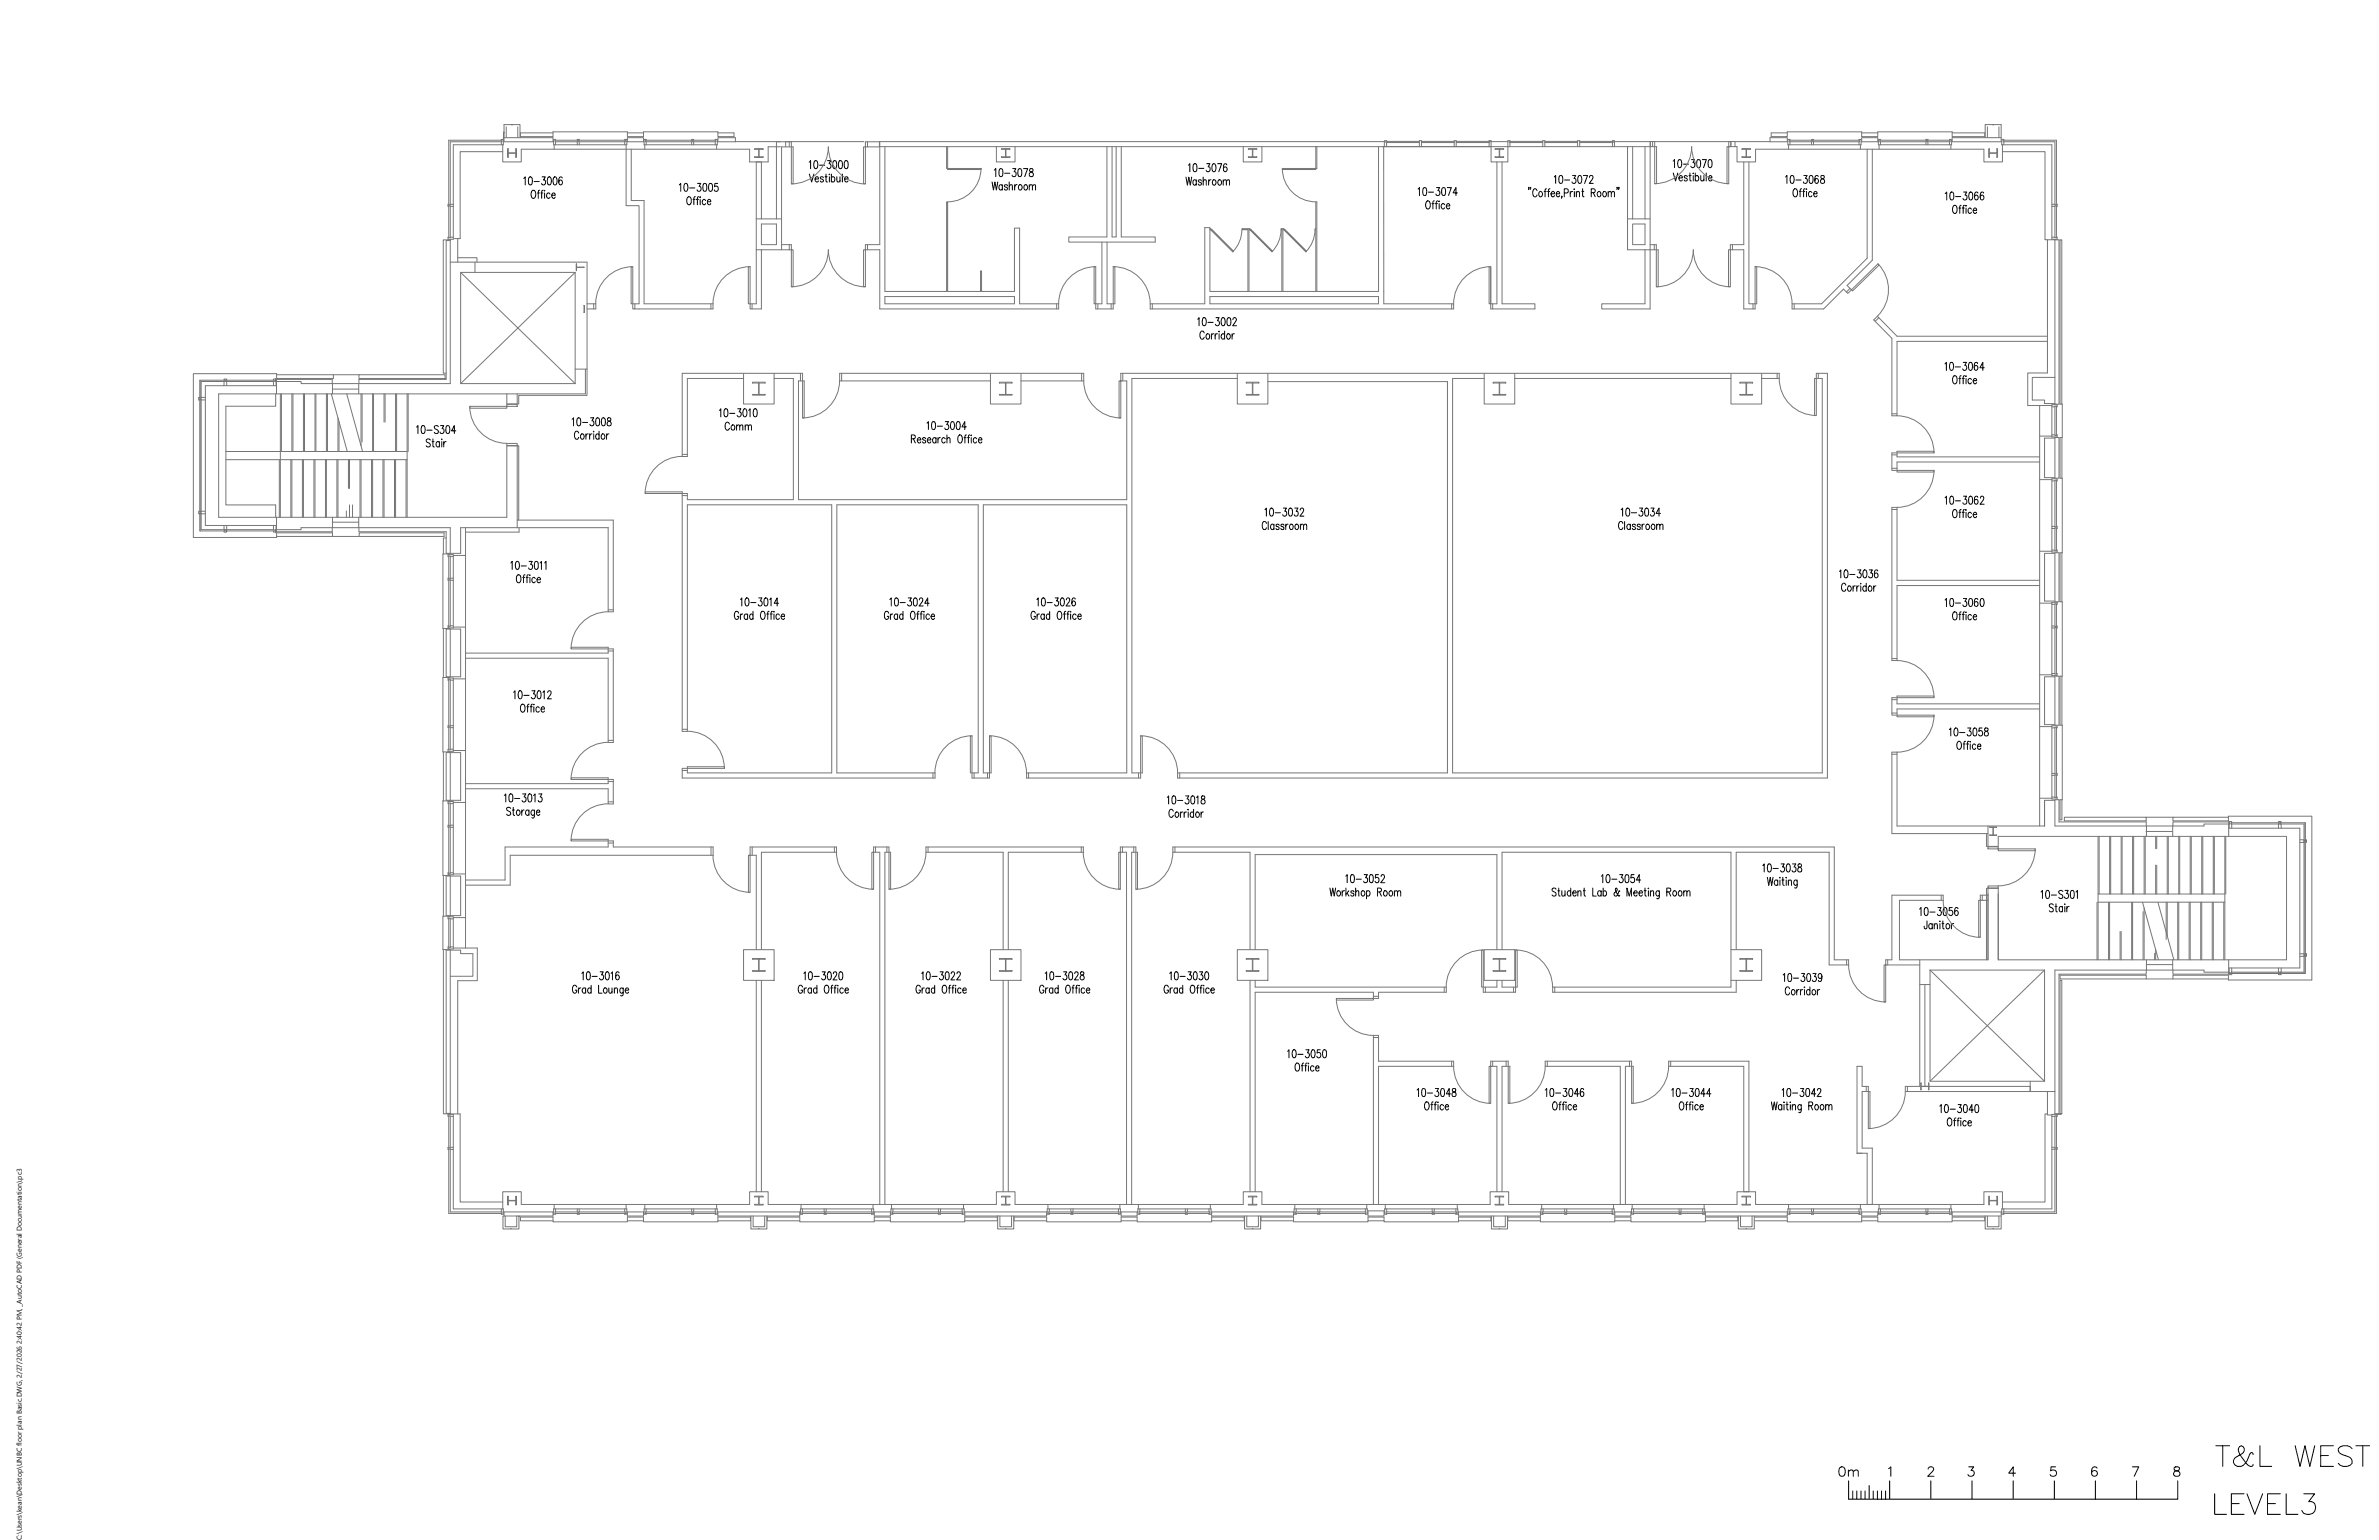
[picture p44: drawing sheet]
<svg xmlns="http://www.w3.org/2000/svg" width="432mm" height="279mm" viewBox="0 0 432 279" stroke-linecap="round" stroke-linejoin="round" font-family="sans-serif">
<defs><g id="words">
<text font-size="1.3" x="3.9" y="279.4" transform="rotate(-90 3.9 279.4)">C:\Users\kean\Desktop\UNBC floor plan Basic.DWG, 2/27/2026 2:40:42 PM, _AutoCAD PDF (General Documentation).pc3</text>
</g></defs>
<!-- layer: 3_Text -->
<g fill="none" stroke="#000" stroke-width=".18">
<path d="M95.1 32.4l.2-.3v1.4M96.1 32.2l.2-.1a.99 .99 0 0 1 0 1.4h-.1a1.12 1.12 0 0 1-.1-1.3zM96.6 34.6l.1-.1a.81 .81 0 0 1 .3 1.4l-.1 .1a.81 .81 0 0 1-.3-1.4zM96.9 32.9h1M97.5 35h.4M98 34.5l-.3 .1v.2v1.2M98.2 35h.3M98.4 32.1h.6l-.3 .6a.41 .41 0 0 1 .3 .6 .41 .41 0 0 1-.7 0M98.6 34.5l-.2 .1-.1 .2v1.2M98.8 34.6h.1zM98.8 35v1M99.5 32.2l.3-.1a.99 .99 0 0 1 0 1.4h-.1a1.12 1.12 0 0 1-.2-1.3z"/>
<path d="M99.8 35.2l-.1-.1a.48 .48 0 0 0-.5 .3 .48 .48 0 0 0 .3 .6l.3-.2M100.1 35.4h.7l-.1-.3a.43 .43 0 0 0-.6 .4 .43 .43 0 0 0 .6 .4l.1-.1M100.5 32.2l.3-.1a.99 .99 0 0 1 0 1.4h-.1a1.08 1.08 0 0 1-.2-1.3zM102 32.3l-.3-.2a.88 .88 0 0 0 .1 1.4 .41 .41 0 0 0 .3-.5 .41 .41 0 0 0-.6-.1l-.1 .2M123.3 33.5l.2-.2v1.4M124.3 33.3h.2a.96 .96 0 0 1 0 1.4h-.1a1.08 1.08 0 0 1-.1-1.4zM124.9 35.8l.1-.1a.77 .77 0 0 1 .5 .7 .77 .77 0 0 1-.5 .7 .99 .99 0 0 1-.1-1.3zM125.2 34.1h.9M125.8 36.2h.4M126.2 35.7l-.3 .3v1.1M126.4 36.2h.4M126.6 33.3h.6l-.3 .5a.42 .42 0 0 1 .3 .7 .42 .42 0 0 1-.7-.1"/>
<path d="M126.8 35.7l-.2 .1v.2v1.1M127.1 35.7v.1zM127.1 36.2v.9M127.7 33.3h.3a.96 .96 0 0 1 0 1.4h-.1a1.16 1.16 0 0 1-.2-1.4zM128.1 36.4l-.1-.1a.46 .46 0 0 0-.6 .3 .46 .46 0 0 0 .3 .5l.4-.2M128.4 36.6h.6l-.1-.3a.47 .47 0 0 0-.6 .3 .47 .47 0 0 0 .4 .5l.3-.2M128.8 33.3h.2a.96 .96 0 0 1 0 1.4h-.1a1.12 1.12 0 0 1-.1-1.4zM130.3 33.3h-.5l-.1 .6a.43 .43 0 0 1 .7 .3 .43 .43 0 0 1-.7 .4l-.1-.2M146.9 29.4l.2-.3v1.5M146.9 31.6l.4 1.4 .4-1.4M147.9 29.2l.2-.1a.98 .98 0 0 1 0 1.5h-.1a1.11 1.11 0 0 1-.1-1.4zM147.9 32.5h.7l-.1-.4a.43 .43 0 0 0-.6 .4 .43 .43 0 0 0 .6 .5l.1-.2"/>
<path d="M148.7 30h1M149.5 32.3a.3 .3 0 0 0-.3-.2 .3 .3 0 0 0-.3 .2v.1l.5 .2 .1 .2a.3 .3 0 0 1-.3 .2 .3 .3 0 0 1-.3-.2M149.8 32.1h.3M149.9 31.6v1.1l.1 .3h.2M150.2 29.1h.6l-.3 .6a.42 .42 0 0 1 .3 .6 .42 .42 0 0 1-.7 0M150.5 31.6v.1zM150.5 32.1v.9M150.9 32.3l.1-.2a.43 .43 0 0 1 .5 .4 .43 .43 0 0 1-.5 .5l-.1-.2M150.9 31.6v1.4M151.3 29.2l.3-.1a.98 .98 0 0 1 0 1.5h-.2a1.11 1.11 0 0 1-.1-1.4zM151.9 32.1l.1 .9h.2l.3-.3M152.3 29.2l.3-.1a.98 .98 0 0 1 0 1.5h-.1a1.19 1.19 0 0 1-.2-1.4z"/>
<path d="M152.5 32.1v.9M152.9 31.6v1.4M153.3 32.5h.6l-.1-.4a.42 .42 0 0 0-.5 .4 .42 .42 0 0 0 .5 .5l.1-.2M153.4 29.2l.2-.1a1.03 1.03 0 0 1 0 1.5h-.1a1.15 1.15 0 0 1-.1-1.4zM180.1 33l.2 1.5 .3-1.5 .2 1.5 .3-1.5M180.5 30.9l.2-.3v1.4M181.5 30.7l.2-.1a.99 .99 0 0 1 0 1.4h-.1a1.16 1.16 0 0 1-.1-1.3zM181.9 33.7l-.1-.1a.47 .47 0 0 0-.5 .3 .47 .47 0 0 0 .3 .6l.3-.2M181.9 33.5v1M182.4 31.4h.9M182.9 33.7a.29 .29 0 0 0-.3-.2 .29 .29 0 0 0-.3 .2l.5 .4 .1 .2a.29 .29 0 0 1-.3 .2 .29 .29 0 0 1-.3-.2M183.2 33.8l.3-.3 .2 .1v.9"/>
<path d="M183.2 33v1.5M183.8 30.6h.6l-.3 .6a.41 .41 0 0 1 .3 .6 .41 .41 0 0 1-.7 0M184.2 33.5v1M184.6 33.5l-.3 .1-.1 .3M184.9 30.7l.3-.1a1.04 1.04 0 0 1 0 1.4h-.1a1.12 1.12 0 0 1-.2-1.3zM185 33.6a.48 .48 0 0 1 .6 .3 .48 .48 0 0 1-.3 .6l-.4-.2-.1-.4zM185.8 30.6h.7l-.5 1.4M186 33.6a.43 .43 0 0 1 .5 .4 .43 .43 0 0 1-.5 .4l-.2-.3zM186.8 33.8l.3-.3 .2 .1 .1 .9M186.8 33.5v1M186.9 30.7v.4a.53 .53 0 0 1 .6 .3 .53 .53 0 0 1-.2 .6 .45 .45 0 0 1-.5-.4 .45 .45 0 0 1 .5-.4l.2-.4a.34 .34 0 0 0-.6-.1zM187.4 33.8l.3-.3 .2 .1 .1 .9"/>
<path d="M215.3 32.1l.2 1.5 .3-1.5 .2 1.5 .3-1.5M215.7 30l.3-.3v1.5M216.7 29.8l.3-.1a1.04 1.04 0 0 1 0 1.5h-.1a1.12 1.12 0 0 1-.2-1.4zM217.1 32.8l-.1-.1a.47 .47 0 0 0-.5 .3 .47 .47 0 0 0 .3 .6l.3-.2M217.1 32.6v1M217.6 30.5h.9M218.1 32.8a.29 .29 0 0 0-.3-.2 .29 .29 0 0 0-.3 .2l.5 .4 .1 .2a.29 .29 0 0 1-.3 .2 .29 .29 0 0 1-.3-.2M218.4 32.9l.2-.3 .3 .1v.9M218.4 32.1v1.5M219 29.7h.6l-.3 .6a.41 .41 0 0 1 .3 .6 .41 .41 0 0 1-.7 0M219.4 32.6v1M219.8 32.6l-.3 .1-.1 .3"/>
<path d="M220.1 29.8l.3-.1a.99 .99 0 0 1 0 1.5h-.1a1.08 1.08 0 0 1-.2-1.4zM220.2 32.7a.48 .48 0 0 1 .6 .3 .48 .48 0 0 1-.3 .6l-.4-.2-.1-.4zM221 29.7h.7l-.5 1.5M221.2 32.7a.43 .43 0 0 1 .5 .4 .43 .43 0 0 1-.5 .4l-.2-.3zM222 32.9l.3-.3 .2 .1 .1 .9M222 32.6v1M222.6 32.9l.3-.3 .2 .1 .1 .9M222.7 29.9l-.3-.2a.91 .91 0 0 0 0 1.5 .41 .41 0 0 0 .4-.6 .41 .41 0 0 0-.7-.1v.2M257.4 34.3l.2-.3v1.5M258.4 34.1l.2-.1a.96 .96 0 0 1 0 1.5h-.1a1.16 1.16 0 0 1-.1-1.4zM259 36.5l.1-.1a.82 .82 0 0 1 .3 1.4l-.1 .1a.8 .8 0 0 1-.3-1.4zM259.3 34.9h.9"/>
<path d="M259.9 36.9h.4M260.3 36.4l-.2 .1v.2v1.2M260.5 36.9h.4M260.7 34h.6l-.3 .6a.42 .42 0 0 1 .4 .6 .42 .42 0 0 1-.8 0M261 36.4l-.3 .3v1.2M261.2 36.4v.2zM261.2 36.9v1M261.8 34.1l.3-.1a1.01 1.01 0 0 1 0 1.5h-.1a1.12 1.12 0 0 1-.2-1.4zM262.2 37.1l-.1-.1a.47 .47 0 0 0-.6 .3 .47 .47 0 0 0 .3 .6l.4-.2M262.5 37.4h.6l-.1-.4a.46 .46 0 0 0-.5 .3 .46 .46 0 0 0 .3 .6l.3-.2M262.7 34h.7l-.5 1.5M264.5 35h-.8l.6-1v1.5"/>
<path d="M277.5 34h-.1h.1l-.1 .4M277.8 34h-.1h.1l-.1 .4M279 34.6l-.3-.4a.82 .82 0 0 0-.3 1.4l.3 .1 .3-.3M279.4 34.8a.46 .46 0 0 1 .6 .3 .46 .46 0 0 1-.3 .6l-.4-.2v-.3zM280.3 34.7h.3M280.7 34.2l-.2 .1-.1 .2v1.2M280.9 34.7h.4M281.3 34.2l-.2 .3v1.2M281.5 35.2h.7l-.2-.4a.46 .46 0 0 0-.5 .3 .46 .46 0 0 0 .3 .6l.4-.2M282.1 32.1l.3-.3v1.5M282.5 35.2h.6l-.1-.4a.46 .46 0 0 0-.6 .3 .46 .46 0 0 0 .3 .6l.4-.2M283.1 31.9l.3-.1a1.01 1.01 0 0 1 0 1.5h-.1a1.12 1.12 0 0 1-.2-1.4z"/>
<path d="M283.5 35.6h-.1h.1l-.1 .4M283.9 35l.7-.1-.1-.6-.6-.1v1.5M284 32.7h.9M285 34.7v1M285.4 31.8h.6l-.3 .6a.42 .42 0 0 1 .4 .6 .42 .42 0 0 1-.8 0M285.4 34.7l-.2 .1-.2 .4M285.8 34.2v.2zM285.8 34.7v1M286.1 35l.3-.3 .2 .1 .1 .9M286.1 34.7v1M286.5 31.9l.3-.1a.96 .96 0 0 1 0 1.5h-.1a1.08 1.08 0 0 1-.2-1.4zM287.1 34.7h.4"/>
<path d="M287.3 34.2v1.2v.2l.2 .1M287.4 31.8h.7l-.5 1.5M288.5 32.2l.2-.4 .3 .1 .1 .2-.1 .5-.5 .7h.7M288.8 34.9h.6l.1-.5-.2-.2h-.5v1.5M289.2 34.9l.3 .8M290.1 34.8a.46 .46 0 0 1 .5 .3 .46 .46 0 0 1-.3 .6 .5 .5 0 0 1-.4-.3 .5 .5 0 0 1 .2-.6zM291.1 34.7a.49 .49 0 0 1 .5 .5 .49 .49 0 0 1-.5 .5l-.2-.4zM291.9 35l.2-.3 .3 .1 .1 .9M291.9 34.7v1M292.5 35l.2-.3 .3 .1v.9M293.6 34h-.1h.1l-.1 .4M293.9 34h-.1h.1l-.1 .4"/>
<path d="M303.7 29.2l.2-.2v1.4M303.7 31.4l.4 1.4 .4-1.4M304.7 29h.2a.98 .98 0 0 1 0 1.4h-.1a1.11 1.11 0 0 1-.1-1.4zM304.7 32.3h.7l-.1-.4a.46 .46 0 0 0-.6 .4 .46 .46 0 0 0 .3 .5l.4-.2M305.5 29.8h1M306.3 32.1a.3 .3 0 0 0-.3-.3 .3 .3 0 0 0-.3 .3v.1l.5 .2 .1 .2a.3 .3 0 0 1-.3 .2 .3 .3 0 0 1-.3-.2M306.6 31.9h.3M306.7 31.4v1.2l.1 .2h.2M307 29h.6l-.3 .5a.42 .42 0 0 1 .3 .6 .42 .42 0 0 1-.7 0M307.3 31.4v.1zM307.3 31.9v.9M307.7 32.1l.1-.2a.47 .47 0 0 1 .6 .3 .47 .47 0 0 1-.3 .6l-.4-.2"/>
<path d="M307.7 31.4v1.4M308.1 29h.3a.98 .98 0 0 1 0 1.4h-.1a1.19 1.19 0 0 1-.2-1.4zM308.7 31.9l.1 .9h.2l.3-.2M309 29h.7l-.5 1.4M309.3 31.9v.9M309.7 31.4v1.4M310.1 32.3h.6l-.1-.4a.46 .46 0 0 0-.6 .4 .46 .46 0 0 0 .4 .5l.3-.2M310.2 29h.3a1.03 1.03 0 0 1 0 1.4h-.2a1.15 1.15 0 0 1-.1-1.4zM324.1 32.1l.2-.3v1.5M325.1 31.9l.2-.1a.96 .96 0 0 1 0 1.5h-.1a1.08 1.08 0 0 1-.1-1.4zM325.6 34.3l.2-.1a.82 .82 0 0 1 .3 1.4l-.1 .1a.78 .78 0 0 1-.6-.6 .78 .78 0 0 1 .2-.8zM326 32.7h.9"/>
<path d="M326.6 34.7h.3M327 34.2l-.3 .3v1.2M327.2 34.7h.4M327.4 31.8h.6l-.3 .6a.42 .42 0 0 1 .4 .6 .42 .42 0 0 1-.8 0M327.6 34.2l-.2 .1v.2v1.2M327.9 34.2v.2zM327.9 34.7v1M328.5 31.9l.3-.1a.96 .96 0 0 1 0 1.5h-.1a1.16 1.16 0 0 1-.2-1.4zM328.9 34.9l-.1-.1a.46 .46 0 0 0-.6 .3 .46 .46 0 0 0 .3 .6l.4-.2M329.2 35.2h.6l-.1-.4a.47 .47 0 0 0-.6 .3 .47 .47 0 0 0 .3 .6l.4-.2M330 32l-.3-.2a.88 .88 0 0 0 .1 1.5 .43 .43 0 0 0 .3-.5 .43 .43 0 0 0-.6-.4l-.1 .4M330.5 31.9v.4a.53 .53 0 0 1 .6 .3 .53 .53 0 0 1-.2 .7 .45 .45 0 0 1-.5-.5 .45 .45 0 0 1 .6-.4l.1-.4a.37 .37 0 0 0-.6-.1z"/>
<path d="M353.1 35.1l.2-.3v1.5M354.1 34.9l.2-.1a.96 .96 0 0 1 0 1.5h-.1a1.12 1.12 0 0 1-.1-1.4zM354.6 37.3h.1a.82 .82 0 0 1 .3 1.4h-.1a.8 .8 0 0 1-.3-1.4zM354.9 35.7h1M355.5 37.7h.4M356 37.3h-.3v.2v1.2M356.2 37.7h.3M356.4 34.8h.6l-.3 .6a.42 .42 0 0 1 .3 .6 .42 .42 0 0 1-.7 0M356.6 37.3l-.3 .2v1.2M356.8 37.3v.1zM356.8 37.7v1M357.5 34.9l.3-.1a1.01 1.01 0 0 1 0 1.5h-.1a1.12 1.12 0 0 1-.2-1.4z"/>
<path d="M357.8 38l-.1-.2a.46 .46 0 0 0-.6 .3 .46 .46 0 0 0 .4 .6l.3-.2M358.1 38.2h.7l-.1-.4a.47 .47 0 0 0-.6 .3 .47 .47 0 0 0 .3 .6l.4-.2M359 35l-.3-.2a.88 .88 0 0 0 0 1.5 .42 .42 0 0 0 .3-.5 .42 .42 0 0 0-.5-.3l-.1 .3M360 35l-.3-.2a.86 .86 0 0 0 .1 1.5 .43 .43 0 0 0 .3-.5 .43 .43 0 0 0-.5-.3l-.2 .3M217.4 57.9l.2-.3v1.5M218.4 57.7l.2-.1a.99 .99 0 0 1 0 1.5h-.1a1.14 1.14 0 0 1-.1-1.4zM219.2 58.5h1M220.7 57.6h.6l-.3 .6a.42 .42 0 0 1 .3 .6 .42 .42 0 0 1-.7 0M221.8 57.7l.3-.1a.99 .99 0 0 1 0 1.5h-.1a1.1 1.1 0 0 1-.2-1.4zM222.8 57.7l.3-.1a.99 .99 0 0 1 0 1.5h-.1a1.18 1.18 0 0 1-.2-1.4zM223.8 58l.2-.4 .3 .1 .1 .2-.2 .5-.5 .7h.8M75.6 77.5l.3-.3v1.5"/>
<path d="M76.6 77.3l.3-.1a.96 .96 0 0 1 0 1.5h-.1a1.12 1.12 0 0 1-.2-1.4zM77.5 78h.9M78.1 79.8a.37 .37 0 0 0-.6-.1 .37 .37 0 0 0 .1 .6l.3 .1a.39 .39 0 0 1 .1 .6 .39 .39 0 0 1-.6-.1M78.6 79.6v1.2v.2l.2 .1M79.6 77.4l-.3-.2a.34 .34 0 0 0-.5 .4l.1 .2 .5 .2a.39 .39 0 0 1 .1 .6 .39 .39 0 0 1-.7-.1M80 77.2h.5l-.3 .6a.42 .42 0 0 1 .4 .6 .42 .42 0 0 1-.7 0M80.2 79.6v.2zM81.1 77.3l.2-.1a.96 .96 0 0 1 0 1.5h-.1a1.16 1.16 0 0 1-.1-1.4zM82.7 78.2h-.7l.5-1v1.5M103.8 76.1l.3-.3v1.5M104.8 75.9l.3-.1a.99 .99 0 0 1 0 1.5h-.1a1.16 1.16 0 0 1-.2-1.4zM105.1 78.6a.41 .41 0 0 0-.6-.4 .41 .41 0 0 0-.2 .6v.3a.41 .41 0 0 0 .2 .6 .41 .41 0 0 0 .6-.4"/>
<path d="M105.5 78.8a.47 .47 0 0 1 .6 .3 .47 .47 0 0 1-.3 .6l-.4-.2v-.4zM105.7 76.6h1M106.3 78.7v1M106.8 78.7a.39 .39 0 0 0-.5 .4M107 78.7v1M107.2 75.8h.6l-.4 .5a.42 .42 0 0 1 .4 .7 .42 .42 0 0 1-.7 0M107.4 78.7a.39 .39 0 0 0-.4 .4M107.7 78.3h.1zM107.8 78.7v1M108.3 75.9l.2-.1a1.04 1.04 0 0 1 0 1.5h-.1a1.12 1.12 0 0 1-.1-1.4zM108.7 78.9l-.1-.1a.47 .47 0 0 0-.5 .3 .47 .47 0 0 0 .3 .6l.3-.2M108.7 78.2v1.5"/>
<path d="M109.3 78.8a.43 .43 0 0 1 .5 .4 .43 .43 0 0 1-.5 .4l-.2-.3zM109.3 75.9l.3-.1a1.04 1.04 0 0 1 0 1.5h-.1a1.12 1.12 0 0 1-.2-1.4zM110.1 78.7v1M110.3 75.9v.4a.53 .53 0 0 1 .6 .3 .53 .53 0 0 1-.2 .7 .46 .46 0 0 1-.5-.5 .46 .46 0 0 1 .5-.5l.2-.3a.34 .34 0 0 0-.6-.1zM110.5 78.7a.39 .39 0 0 0-.4 .4M130.6 74.4l.2-.2v1.4M131.6 74.2h.2a1.03 1.03 0 0 1 0 1.4h-.1a1.15 1.15 0 0 1-.1-1.4zM132.4 76.9a.41 .41 0 0 0-.5-.3 .41 .41 0 0 0-.3 .6v.3a.41 .41 0 0 0 .3 .5 .41 .41 0 0 0 .5-.3M132.4 75h1M132.9 77.2a.42 .42 0 0 1 .5 .4 .42 .42 0 0 1-.5 .4l-.2-.4zM133.7 77.4l.2-.3 .3 .1 .1 .8M133.7 77.1v.9"/>
<path d="M133.9 74.2h.6l-.3 .5a.42 .42 0 0 1 .3 .6 .42 .42 0 0 1-.7 .1M134.3 77.4l.2-.3 .3 .1v.8M135 74.2h.3a.98 .98 0 0 1 0 1.4h-.2a1.11 1.11 0 0 1-.1-1.4zM135.3 77.4l.2-.3 .3 .1v.8M135.3 77.1v.9M135.8 77.4l.3-.3 .3 .1v.8M135.9 74.4l.2-.2v1.4M136.9 74.2h.2a.98 .98 0 0 1 0 1.4h-.1a1.15 1.15 0 0 1-.1-1.4zM165.4 79.6l.6-.1 .1-.4-.2-.2h-.5v1.5M165.8 79.6l.3 .8M166.5 79.8h.6l-.1-.3a.46 .46 0 0 0-.5 .3 .46 .46 0 0 0 .3 .6l.3-.2M168 79.6a.3 .3 0 0 0-.3-.2 .3 .3 0 0 0-.3 .2l.1 .2 .5 .2v.2a.3 .3 0 0 1-.3 .2 .3 .3 0 0 1-.3-.2"/>
<path d="M168.3 76.8l.2-.3v1.4M168.3 79.8h.7l-.2-.3a.46 .46 0 0 0-.5 .3 .46 .46 0 0 0 .3 .6l.4-.2M169.2 76.6l.3-.1a1.01 1.01 0 0 1 0 1.4h-.1a1.12 1.12 0 0 1-.2-1.3zM169.9 79.6l-.1-.1a.46 .46 0 0 0-.6 .3 .46 .46 0 0 0 .3 .6l.4-.2M169.9 79.4v1M170.1 77.3h.9M170.2 79.4v1M170.7 79.4l-.3 .1-.2 .3M171.6 79.6l-.1-.1a.46 .46 0 0 0-.6 .3 .46 .46 0 0 0 .3 .6l.4-.2M171.6 76.5h.5l-.3 .5a.42 .42 0 0 1 .4 .7 .42 .42 0 0 1-.7 0M171.9 79.7l.2-.3 .3 .1v.9M171.9 78.9v1.5"/>
<path d="M172.7 76.6l.2-.1a.96 .96 0 0 1 0 1.4h-.1a1.08 1.08 0 0 1-.1-1.3zM173.7 76.6l.3-.1a.96 .96 0 0 1 0 1.4h-.1a1.08 1.08 0 0 1-.2-1.3zM174.1 79l.1-.1a.82 .82 0 0 1 .3 1.4l-.1 .1a.78 .78 0 0 1-.6-.6 .78 .78 0 0 1 .3-.8zM175 79.4h.3M175.4 77.4h-.8l.5-.9v1.4M175.4 78.9l-.3 .3v1.2M175.6 79.4h.4M176 78.9l-.2 .1v.2v1.2M176.3 78.9v.2zM176.3 79.4v1M177.3 79.6l-.1-.1a.46 .46 0 0 0-.6 .3 .46 .46 0 0 0 .3 .6l.4-.2M177.6 79.8h.6l-.1-.3a.47 .47 0 0 0-.6 .3 .47 .47 0 0 0 .3 .6l.4-.2"/>
<path d="M218.6 60.4a.41 .41 0 0 0-.5-.3 .41 .41 0 0 0-.3 .5v.4a.41 .41 0 0 0 .3 .5 .41 .41 0 0 0 .5-.3M219 60.6a.48 .48 0 0 1 .6 .3 .48 .48 0 0 1-.3 .6l-.4-.2v-.3zM219.9 60.6v.9M220.3 60.6h-.3l-.1 .4M220.6 60.6v.9M221 60.6h-.3l-.1 .4M221.3 60.1v.1zM221.3 60.6v.9M222.3 60.8l-.1-.2a.43 .43 0 0 0-.6 .4 .43 .43 0 0 0 .6 .5l.1-.2M222.3 60.1v1.4M222.8 60.6a.47 .47 0 0 1 .6 .4 .47 .47 0 0 1-.3 .5 .51 .51 0 0 1-.5-.3 .51 .51 0 0 1 .2-.6zM223.6 60.6v.9"/>
<path d="M224 60.6h-.2l-.2 .4M353 66l.3-.3v1.5M354 65.8l.3-.1a.98 .98 0 0 1 0 1.5h-.1a1.11 1.11 0 0 1-.2-1.4zM354.6 68.2h.1a.8 .8 0 0 1 .3 1.4h-.1a.82 .82 0 0 1-.3-1.4zM354.9 66.6h.9M355.5 68.7h.4M356 68.2h-.3v.3v1.1M356.2 68.7h.3M356.3 65.7h.6l-.3 .6a.42 .42 0 0 1 .4 .6 .42 .42 0 0 1-.8 0M356.6 68.2h-.2l-.1 .3v1.1M356.8 68.2v.1zM356.8 68.7v.9"/>
<path d="M357.4 65.8l.3-.1a.98 .98 0 0 1 0 1.5h-.1a1.19 1.19 0 0 1-.2-1.4zM357.8 68.9l-.1-.2a.47 .47 0 0 0-.6 .4 .47 .47 0 0 0 .4 .5l.3-.2M358.1 69.1h.7l-.1-.4a.46 .46 0 0 0-.6 .4 .46 .46 0 0 0 .5 .5l.2-.2M358.9 66v-.2l-.3-.1a.9 .9 0 0 0 .1 1.5 .44 .44 0 0 0 .3-.5 .44 .44 0 0 0-.5-.3l-.2 .3M360.2 66.7h-.8l.5-1v1.5M78.4 80.1h.4M79.8 80.3l-.1-.1a.47 .47 0 0 0-.6 .3 .47 .47 0 0 0 .3 .6l.4-.2M79.8 80.1v1M80.2 80.1v1M80.5 80.1v1M81 80.1l-.3 .1-.2 .3M229.6 92.5l.2-.3v1.4"/>
<path d="M229.9 95a.36 .36 0 0 0-.2-.3 .36 .36 0 0 0-.4 0 1.07 1.07 0 0 0 .1 1.4l.3-.1 .2-.3M230.2 94.6v1.5M230.6 92.3l.2-.1a.99 .99 0 0 1 0 1.4h-.1a1.08 1.08 0 0 1-.1-1.3zM231.2 95.3l-.1-.1a.47 .47 0 0 0-.5 .3 .47 .47 0 0 0 .3 .6l.3-.2M231.2 95.1v1M231.5 93h.9M232.2 95.3a.3 .3 0 0 0-.3-.2 .3 .3 0 0 0-.3 .2v.2l.5 .2 .1 .2a.3 .3 0 0 1-.3 .2 .3 .3 0 0 1-.3-.2M232.9 92.2h.6l-.3 .6a.41 .41 0 0 1 .3 .6 .41 .41 0 0 1-.7 0M233 95.3a.29 .29 0 0 0-.2-.2 .29 .29 0 0 0-.3 .2l.5 .4v.2a.29 .29 0 0 1-.2 .2 .29 .29 0 0 1-.3-.2M233.4 95.1v1M233.8 95.1a.39 .39 0 0 0-.4 .4M234 92.3l.3-.1a.99 .99 0 0 1 0 1.4h-.1a1.16 1.16 0 0 1-.2-1.3z"/>
<path d="M234.2 95.2a.47 .47 0 0 1 .6 .3 .47 .47 0 0 1-.3 .6 .51 .51 0 0 1-.5-.4 .51 .51 0 0 1 .2-.5zM235 92.2h.6l-.3 .6a.41 .41 0 0 1 .3 .6 .41 .41 0 0 1-.7 0M235.2 95.2a.48 .48 0 0 1 .5 .3 .48 .48 0 0 1-.2 .6l-.4-.2-.1-.4zM236 92.5l.1-.2a.33 .33 0 0 1 .4 0 .33 .33 0 0 1 .1 .5l-.7 .8h.8M236 95.4l.3-.3 .2 .1 .1 .9M236 95.1v1M236.6 95.4l.3-.3 .2 .1 .1 .9M294.2 92.5l.3-.3v1.4M294.6 95a.36 .36 0 0 0-.2-.3 .36 .36 0 0 0-.4 0 1.01 1.01 0 0 0 .1 1.4l.3-.1 .2-.3M294.9 94.6v1.5M295.2 92.3l.3-.1a.99 .99 0 0 1 0 1.4h-.1a1.16 1.16 0 0 1-.2-1.3zM295.9 95.3l-.1-.1a.43 .43 0 0 0-.5 .4 .43 .43 0 0 0 .5 .4l.1-.1"/>
<path d="M295.9 95.1v1M296.1 93h1M296.8 95.3a.3 .3 0 0 0-.2-.2 .3 .3 0 0 0-.3 .2l.5 .4v.2a.3 .3 0 0 1-.2 .2 .3 .3 0 0 1-.3-.2M297.6 92.2h.6l-.4 .6a.41 .41 0 0 1 .4 .6 .41 .41 0 0 1-.7 0M297.7 95.3a.3 .3 0 0 0-.3-.2 .3 .3 0 0 0-.2 .2v.2l.5 .2v.2a.3 .3 0 0 1-.3 .2 .3 .3 0 0 1-.2-.2M298 95.1v1M298.5 95.1l-.3 .1-.2 .3M298.7 92.3l.2-.1a1.04 1.04 0 0 1 0 1.4h-.1a1.12 1.12 0 0 1-.1-1.3zM298.9 95.2a.43 .43 0 0 1 .5 .4 .43 .43 0 0 1-.5 .4l-.2-.3zM299.7 92.2h.5l-.3 .6a.41 .41 0 0 1 .4 .6 .41 .41 0 0 1-.7 0M299.9 95.2a.47 .47 0 0 1 .5 .3 .47 .47 0 0 1-.3 .6 .51 .51 0 0 1-.4-.4 .51 .51 0 0 1 .2-.5zM300.7 95.4l.3-.3 .2 .1 .1 .9"/>
<path d="M300.7 95.1v1M301.3 95.4l.2-.3 .3 .1v.9M301.4 93.2h-.8l.5-1v1.4M353 90.3l.3-.3v1.5M354 90.1l.3-.1a.99 .99 0 0 1 0 1.5h-.1a1.16 1.16 0 0 1-.2-1.4zM354.6 92.5h.1a.44 .44 0 0 1 .5 .5v.4a.43 .43 0 0 1-.4 .5 .43 .43 0 0 1-.4-.5zM354.9 90.9h1M355.5 92.9h.4M356 92.5h-.3v.2v1.2M356.2 92.9h.3M356.4 90h.6l-.4 .6a.41 .41 0 0 1 .4 .6 .41 .41 0 0 1-.7 0M356.6 92.5h-.2l-.1 .2v1.2"/>
<path d="M356.8 92.5v.1zM356.8 92.9v1M357.5 90.1l.2-.1a.99 .99 0 0 1 0 1.5h-.1a1.12 1.12 0 0 1-.1-1.4zM357.8 93.2l-.1-.2a.47 .47 0 0 0-.5 .3 .47 .47 0 0 0 .3 .6l.3-.2M358.1 93.4h.7l-.1-.4a.48 .48 0 0 0-.6 .3 .48 .48 0 0 0 .3 .6l.4-.2M359 90.2l-.3-.2a.9 .9 0 0 0 0 1.5 .4 .4 0 0 0 .4-.6 .4 .4 0 0 0-.7-.1v.2M359.5 90.4v-.2a.34 .34 0 0 1 .5-.1 .34 .34 0 0 1 0 .5l-.6 .9h.7M92.7 102.1l.3-.2v1.4M93.7 101.9h.3a.98 .98 0 0 1 0 1.4h-.1a1.11 1.11 0 0 1-.2-1.4zM93.9 104.4l.1-.1a.79 .79 0 0 1 .6 .6 .79 .79 0 0 1-.3 .8 .78 .78 0 0 1-.6-.6 .78 .78 0 0 1 .2-.7zM94.6 102.7h.9M94.9 104.8h.3"/>
<path d="M95.3 104.3l-.2 .1-.1 .2v1.1M95.5 104.8h.4M95.9 104.3l-.2 .1v.2v1.1M96 101.9h.6l-.3 .5a.42 .42 0 0 1 .3 .6 .42 .42 0 0 1-.7 0M96.2 104.3v.1zM96.2 104.8v.9M97.1 101.9h.3a.98 .98 0 0 1 0 1.4h-.1a1.19 1.19 0 0 1-.2-1.4zM97.2 105l-.2-.2a.46 .46 0 0 0-.5 .4 .46 .46 0 0 0 .3 .5l.4-.2M97.5 105.2h.6l-.1-.4a.47 .47 0 0 0-.6 .3 .47 .47 0 0 0 .3 .6l.4-.2M98 102.1l.3-.2v1.4M98.8 102.1l.3-.2v1.4M134.1 111.3a.41 .41 0 0 0-.5-.4 .41 .41 0 0 0-.3 .6v.3a.42 .42 0 0 0 .4 .6 .42 .42 0 0 0 .4-.6h-.3"/>
<path d="M134.4 108.8l.2-.3v1.4M134.4 111.4v1M134.8 111.4l-.3 .1-.1 .3M135.4 108.6l.2-.1a.99 .99 0 0 1 0 1.4h-.1a1.08 1.08 0 0 1-.1-1.3zM135.7 111.6l-.1-.1a.48 .48 0 0 0-.6 .3 .48 .48 0 0 0 .3 .6l.4-.2M135.7 111.4v1M136.3 109.3h.9M136.7 111.6l-.1-.1a.47 .47 0 0 0-.6 .3 .47 .47 0 0 0 .3 .6l.4-.2M136.7 110.9v1.5M137.7 108.5h.6l-.3 .5a.43 .43 0 0 1 .3 .6 .43 .43 0 0 1-.6 .2l-.1-.1M138.2 111l.1-.1a.81 .81 0 0 1 .4 1.4l-.1 .1a.82 .82 0 0 1-.4-1.4zM138.8 108.6l.3-.1a.99 .99 0 0 1 0 1.4h-.1a1.16 1.16 0 0 1-.2-1.3z"/>
<path d="M139.2 111.4h.3M139.6 110.9l-.2 .1-.1 .2v1.2M139.7 108.8l.3-.3v1.4M139.8 111.4h.4M140.2 110.9l-.2 .1v.2v1.2M140.4 111h.1zM140.5 111.4v1M141.3 109.5h-.8l.6-1v1.4M141.5 111.6l-.1-.1a.48 .48 0 0 0-.6 .3 .48 .48 0 0 0 .3 .6l.4-.2M141.8 111.8h.6l-.1-.3a.43 .43 0 0 0-.5 .4 .43 .43 0 0 0 .5 .4l.1-.1M161.3 111.3a.4 .4 0 0 0-.5-.4 .4 .4 0 0 0-.3 .6v.3a.41 .41 0 0 0 .4 .6 .41 .41 0 0 0 .4-.6h-.3M161.5 108.8l.3-.3v1.4"/>
<path d="M161.6 111.4v1M162 111.4a.39 .39 0 0 0-.4 .4M162.5 108.6l.3-.1a.99 .99 0 0 1 0 1.4h-.2a1.16 1.16 0 0 1-.1-1.3zM162.9 111.6l-.1-.1a.48 .48 0 0 0-.6 .3 .48 .48 0 0 0 .3 .6l.4-.2M162.9 111.4v1M163.4 109.3h.9M163.9 111.6l-.1-.1a.47 .47 0 0 0-.6 .3 .47 .47 0 0 0 .3 .6l.4-.2M163.9 110.9v1.5M164.8 108.5h.6l-.3 .5a.42 .42 0 0 1 .4 .7 .42 .42 0 0 1-.8 0M165.5 111l.1-.1a.81 .81 0 0 1 .3 1.4l-.1 .1a.82 .82 0 0 1-.3-1.4zM165.9 108.6l.3-.1a1.04 1.04 0 0 1 0 1.4h-.1a1.12 1.12 0 0 1-.2-1.3zM166.4 111.4h.4"/>
<path d="M166.8 110.9l-.2 .1v.2v1.2M166.9 108.8v-.2a.33 .33 0 0 1 .5 0 .33 .33 0 0 1 0 .4l-.6 .9h.8M167 111.4h.4M167.4 110.9l-.2 .1v.2v1.2M167.7 110.9v.2zM167.7 111.4v1M168.6 109.5h-.7l.5-1v1.4M168.7 111.6l-.1-.1a.48 .48 0 0 0-.6 .3 .48 .48 0 0 0 .3 .6l.4-.2M169 111.8h.6l-.1-.3a.43 .43 0 0 0-.5 .4 .43 .43 0 0 0 .5 .4l.1-.1M187.9 111.3a.41 .41 0 0 0-.5-.4 .41 .41 0 0 0-.3 .6v.3a.42 .42 0 0 0 .4 .6 .42 .42 0 0 0 .4-.6h-.2M188.2 108.8l.2-.3v1.4M188.2 111.4v1"/>
<path d="M188.7 111.4l-.3 .1-.2 .3M189.2 108.6l.2-.1a1.04 1.04 0 0 1 0 1.4h-.1a1.12 1.12 0 0 1-.1-1.3zM189.5 111.6l-.1-.1a.48 .48 0 0 0-.5 .3 .48 .48 0 0 0 .3 .6l.3-.2M189.5 111.4v1M190.1 109.3h.9M190.5 111.6l-.1-.1a.47 .47 0 0 0-.6 .3 .47 .47 0 0 0 .4 .6l.3-.2M190.5 110.9v1.5M191.5 108.5h.6l-.3 .5a.42 .42 0 0 1 .3 .7 .42 .42 0 0 1-.7 0M192.1 111l.1-.1a.81 .81 0 0 1 .3 1.4l-.1 .1a.82 .82 0 0 1-.3-1.4zM192.6 108.6l.3-.1a.99 .99 0 0 1 0 1.4h-.1a1.08 1.08 0 0 1-.2-1.3zM193 111.4h.4M193.4 110.9l-.2 .1v.2v1.2"/>
<path d="M193.5 108.8l.3-.3h.2l.2 .3-.2 .4-.5 .7h.7M193.7 111.4h.3M194.1 110.9l-.2 .1-.1 .2v1.2M194.3 110.9v.2zM194.3 111.4v1M195.2 108.7l-.4-.2a.91 .91 0 0 0 .1 1.4 .43 .43 0 0 0 .3-.5 .43 .43 0 0 0-.5-.3l-.2 .4M195.3 111.6l-.1-.1a.48 .48 0 0 0-.6 .3 .48 .48 0 0 0 .3 .6l.4-.2M195.6 111.8h.7l-.1-.3a.43 .43 0 0 0-.6 .4 .43 .43 0 0 0 .6 .4l.1-.1M333.9 103.7l.2-.3v1.4M334.8 103.5l.3-.1a.96 .96 0 0 1 0 1.4h-.1a1.12 1.12 0 0 1-.2-1.3zM335 106.2l-.2-.4a.82 .82 0 0 0-.3 1.4l.3 .1 .2-.4M335.5 106.4a.47 .47 0 0 1 .6 .3 .47 .47 0 0 1-.3 .6 .5 .5 0 0 1-.5-.4 .5 .5 0 0 1 .2-.5z"/>
<path d="M335.7 104.2h1M336.3 106.3v1M336.7 106.3l-.2 .1-.2 .3M337 106.3v1M337.2 103.4h.6l-.4 .5a.42 .42 0 0 1 .4 .7 .42 .42 0 0 1-.7 0M337.4 106.3l-.2 .1-.2 .3M337.7 105.8v.2zM337.7 106.3v1M338.3 103.5l.2-.1a.96 .96 0 0 1 0 1.4h-.1a1.08 1.08 0 0 1-.1-1.3zM338.7 106.5l-.1-.1a.47 .47 0 0 0-.5 .3 .47 .47 0 0 0 .2 .6l.4-.2M338.7 105.8v1.5M339.2 106.4a.47 .47 0 0 1 .6 .3 .47 .47 0 0 1-.3 .6 .5 .5 0 0 1-.4-.4 .5 .5 0 0 1 .1-.5z"/>
<path d="M339.3 103.4h.6l-.4 .5a.42 .42 0 0 1 .4 .7 .42 .42 0 0 1-.7 0M340.1 106.3v1M340.5 106.3l-.3 .1-.1 .3M340.8 103.6l-.3-.2a.87 .87 0 0 0 .1 1.4 .43 .43 0 0 0 .3-.5 .43 .43 0 0 0-.5-.3l-.2 .4M353 108.9l.3-.3v1.4M354 108.6h.3a.98 .98 0 0 1 0 1.4h-.1a1.19 1.19 0 0 1-.2-1.4zM354.6 111.1l.1-.1a.8 .8 0 0 1 .3 1.4l-.1 .1a.8 .8 0 0 1-.3-1.4zM354.9 109.4h1M355.5 111.5h.4M356 111l-.3 .1v.2v1.2M356.2 111.5h.3M356.4 108.6h.6l-.4 .5a.42 .42 0 0 1 .4 .7 .42 .42 0 0 1-.7-.1"/>
<path d="M356.6 111l-.2 .1-.1 .2v1.2M356.8 111v.1zM356.8 111.5v1M357.5 108.6h.2a.98 .98 0 0 1 0 1.4h-.1a1.15 1.15 0 0 1-.1-1.4zM357.8 111.7l-.1-.1a.46 .46 0 0 0-.6 .3 .46 .46 0 0 0 .4 .6l.3-.2M358.1 111.9h.7l-.1-.3a.47 .47 0 0 0-.6 .3 .47 .47 0 0 0 .3 .6l.4-.2M359 108.8l-.3-.2a.9 .9 0 0 0 0 1.4 .44 .44 0 0 0 .3-.5 .44 .44 0 0 0-.5-.3l-.1 .4M359.6 108.6h.2a.98 .98 0 0 1 0 1.4h-.1a1.11 1.11 0 0 1-.1-1.4zM93.2 125.6l.3-.3v1.5M94.2 125.4l.3-.1a.98 .98 0 0 1 0 1.5h-.1a1.11 1.11 0 0 1-.2-1.4zM94.7 127.8h.1a.79 .79 0 0 1 .6 .6 .79 .79 0 0 1-.3 .7l-.1 .1a.79 .79 0 0 1-.6-.6 .79 .79 0 0 1 .3-.8zM95.1 126.2h.9"/>
<path d="M95.6 128.2h.4M96 127.8h-.2v.2v1.2M96.2 128.2h.4M96.5 125.3h.6l-.3 .6a.42 .42 0 0 1 .4 .6 .42 .42 0 0 1-.8 0M96.6 127.8h-.2v.2v1.2M96.9 127.8v.1zM96.9 128.2v1M97.6 125.4l.3-.1a.98 .98 0 0 1 0 1.5h-.1a1.11 1.11 0 0 1-.2-1.4zM97.9 128.4l-.1-.1a.46 .46 0 0 0-.6 .3 .46 .46 0 0 0 .3 .6l.4-.2M98.2 128.7h.6l-.1-.4a.46 .46 0 0 0-.6 .3 .46 .46 0 0 0 .4 .6l.3-.2M98.5 125.6l.3-.3v1.5M99.4 125.7l.2-.4 .4 .2v.4l-.6 .9h.7"/>
<path d="M353.8 132.4l.3-.3v1.4M354.8 132.1h.3a.96 .96 0 0 1 0 1.4h-.1a1.08 1.08 0 0 1-.2-1.4zM355.4 134.6l.1-.1a.77 .77 0 0 1 .5 .7 .77 .77 0 0 1-.5 .8 .99 .99 0 0 1-.1-1.4zM355.7 132.9h.9M356.3 135h.4M356.7 134.5l-.2 .3v1.2M356.9 135h.4M357.1 132.1h.6l-.3 .5a.42 .42 0 0 1 .4 .7 .42 .42 0 0 1-.8-.1M357.4 134.5l-.3 .1v.2v1.2M357.6 134.5v.1zM357.6 135v1M358.2 132.1h.3a.96 .96 0 0 1 0 1.4h-.1a1.16 1.16 0 0 1-.2-1.4z"/>
<path d="M358.6 135.2l-.1-.1a.46 .46 0 0 0-.6 .3 .46 .46 0 0 0 .3 .6l.4-.3M358.9 135.4h.6l-.1-.3a.46 .46 0 0 0-.5 .3 .46 .46 0 0 0 .3 .6l.3-.3M359.7 132.1h-.5v.6a.43 .43 0 0 1 .7 .3 .43 .43 0 0 1-.7 .4l-.1-.2M360.3 132.1v.4a.53 .53 0 0 1 .5 .4 .53 .53 0 0 1-.2 .6 .45 .45 0 0 1-.5-.4 .45 .45 0 0 1 .6-.5l.1-.1a.28 .28 0 0 0-.2-.4zM91.5 144.3l.3-.3v1.5M92.5 144.1l.3-.1a.99 .99 0 0 1 0 1.5h-.1a1.15 1.15 0 0 1-.2-1.4zM92.7 146.7a.39 .39 0 0 0-.4-.2 .39 .39 0 0 0-.4 .3l.2 .2 .4 .2a.38 .38 0 0 1 .1 .6 .38 .38 0 0 1-.5 0l-.2-.1M93 147h.4M93.2 146.5v1.2v.1l.2 .1M93.4 144.9h.9M93.9 147a.46 .46 0 0 1 .5 .4 .46 .46 0 0 1-.4 .5l-.3-.4zM94.7 147v.9"/>
<path d="M94.9 144h.5l-.3 .6a.42 .42 0 0 1 .4 .6 .42 .42 0 0 1-.7 0M95.1 147h-.2l-.2 .4M95.9 144.1l.3-.1a.99 .99 0 0 1 0 1.5h-.1a1.15 1.15 0 0 1-.2-1.4zM96 147.2l-.1-.2a.46 .46 0 0 0-.5 .4 .46 .46 0 0 0 .4 .5l.2-.2M96 147v.9M96.8 144.3l.3-.3v1.5M97 147l-.1 1.3-.1 .1-.3-.1M97 147.2l-.1-.2a.46 .46 0 0 0-.5 .4 .46 .46 0 0 0 .4 .5l.2-.2M97.4 147.4h.6l-.1-.4a.47 .47 0 0 0-.6 .4 .47 .47 0 0 0 .3 .5l.4-.2M97.8 144h.6l-.4 .6a.42 .42 0 0 1 .4 .6 .42 .42 0 0 1-.7 0M211.9 144.7l.2-.3v1.5M212.9 144.5l.2-.1a.99 .99 0 0 1 0 1.5h-.1a1.19 1.19 0 0 1-.1-1.4z"/>
<path d="M213 147.2a.41 .41 0 0 0-.6-.4 .41 .41 0 0 0-.2 .6v.3a.41 .41 0 0 0 .2 .6 .41 .41 0 0 0 .6-.4M213.4 147.4a.46 .46 0 0 1 .6 .4 .46 .46 0 0 1-.5 .5l-.2-.4zM213.7 145.2h1M214.2 147.3v1M214.7 147.3l-.3 .1-.2 .3M214.9 147.3v1M215.2 144.4h.6l-.3 .5a.42 .42 0 0 1 .3 .7 .42 .42 0 0 1-.7 0M215.3 147.3l-.2 .1-.2 .3M215.7 146.8v.2zM215.7 147.3v1M216.3 144.5l.2-.1a.99 .99 0 0 1 0 1.5 1.15 1.15 0 0 1-.2-1.4zM216.6 147.5l-.1-.1a.47 .47 0 0 0-.5 .3 .47 .47 0 0 0 .3 .6l.3-.2"/>
<path d="M216.6 146.8v1.5M217.2 144.7l.2-.3v1.5M217.2 147.4a.46 .46 0 0 1 .5 .4 .46 .46 0 0 1-.4 .5l-.3-.4zM218 147.3v1M218.1 144.5v.4a.53 .53 0 0 1 .6 .3 .53 .53 0 0 1-.2 .7 .46 .46 0 0 1-.5-.5 .46 .46 0 0 1 .5-.5l.2-.3a.36 .36 0 0 0-.6-.1zM218.4 147.3l-.2 .1-.2 .3M244.3 159l.2-.3v1.4M245.3 158.8l.2-.1a.99 .99 0 0 1 0 1.4h-.1a1.19 1.19 0 0 1-.1-1.3zM246.1 159.5h1M247.6 158.7h.6l-.3 .5a.42 .42 0 0 1 .3 .7 .42 .42 0 0 1-.7 0M248.7 158.8l.3-.1a1.04 1.04 0 0 1 0 1.4h-.1a1.15 1.15 0 0 1-.2-1.3zM250.2 158.7h-.5l-.1 .6a.43 .43 0 0 1 .6 .1 .43 .43 0 0 1 0 .5 .43 .43 0 0 1-.6 .1v-.1"/>
<path d="M250.7 159v-.2a.33 .33 0 0 1 .5 0 .33 .33 0 0 1 0 .4l-.6 .9h.8M290.7 159l.2-.3v1.4M291.7 158.8l.2-.1a.99 .99 0 0 1 0 1.4h-.1a1.11 1.11 0 0 1-.1-1.3zM292.5 159.5h1M294 158.7h.6l-.3 .5a.42 .42 0 0 1 .3 .7 .42 .42 0 0 1-.7 0M295.1 158.8l.2-.1a.99 .99 0 0 1 0 1.4h-.1a1.19 1.19 0 0 1-.1-1.3zM296.6 158.7h-.5l-.1 .6a.43 .43 0 0 1 .6 .1 .43 .43 0 0 1 0 .5 .43 .43 0 0 1-.6 .1v-.1M297.8 159.7h-.8l.5-1v1.4M320 157l.2-.3v1.5M320.8 159.2l.2 1.4 .3-1.4 .3 1.4 .2-1.4M320.9 156.8l.3-.1a.98 .98 0 0 1 0 1.5h-.1a1.15 1.15 0 0 1-.2-1.4zM321.8 157.6h1"/>
<path d="M322.7 159.9l-.1-.2a.46 .46 0 0 0-.6 .4 .46 .46 0 0 0 .5 .5l.2-.2M322.7 159.7v.9M323.1 159.2v.1zM323.1 159.7v.9M323.3 156.7h.6l-.4 .6a.42 .42 0 0 1 .4 .6 .42 .42 0 0 1-.7 0M323.4 159.7h.4M323.6 159.2v1.1v.2l.3 .1M324.2 159.2v.1zM324.2 159.7v.9M324.4 156.8l.2-.1a.98 .98 0 0 1 0 1.5h-.1a1.11 1.11 0 0 1-.1-1.4zM324.6 159.9l.2-.2h.3l.1 .9M324.6 159.7v.9"/>
<path d="M325.4 156.7h.5l-.3 .6a.42 .42 0 0 1 .4 .6 .42 .42 0 0 1-.7 0M326.2 159.7l-.1 1.3-.1 .1-.3-.1M326.2 159.9l-.1-.2a.46 .46 0 0 0-.5 .4 .46 .46 0 0 0 .4 .5l.2-.2M326.4 156.8v.4a.53 .53 0 0 1 .6 .4 .53 .53 0 0 1-.2 .6 .46 .46 0 0 1-.5-.5 .46 .46 0 0 1 .5-.4l.1-.1a.3 .3 0 0 0-.1-.5zM104.7 179.1a.41 .41 0 0 0-.5-.3 .41 .41 0 0 0-.3 .5v.3a.42 .42 0 0 0 .4 .6 .42 .42 0 0 0 .4-.6h-.3M105 179.2v1M105.4 179.2l-.2 .1-.2 .3M105.6 176.6l.3-.3v1.5M106.3 179.4l-.1-.1a.43 .43 0 0 0-.5 .4 .43 .43 0 0 0 .5 .4l.1-.1M106.3 179.2v1M106.6 176.4l.2-.1a1.03 1.03 0 0 1 0 1.5h-.1a1.15 1.15 0 0 1-.1-1.4zM107.3 179.4l-.1-.1a.43 .43 0 0 0-.5 .4 .43 .43 0 0 0 .5 .4l.1-.1"/>
<path d="M107.3 178.8v1.4M107.5 177.1h.9M108.6 178.8v1.4h.7M108.9 176.3h.6l-.3 .6a.42 .42 0 0 1 .3 .6 .42 .42 0 0 1-.7 0M109.7 179.3a.42 .42 0 0 1 .5 .4 .42 .42 0 0 1-.5 .4l-.2-.3zM110 176.4l.3-.1a.98 .98 0 0 1 0 1.5h-.1a1.11 1.11 0 0 1-.2-1.4zM110.5 179.2l.1 .9 .2 .1 .3-.3M110.9 176.6l.3-.3v1.5M111.1 179.2v1M111.5 179.5l.3-.3 .2 .1 .1 .9M111.5 179.2v1M112.4 176.5l-.1-.1-.2-.1a.9 .9 0 0 0 0 1.5 .44 .44 0 0 0 .3-.5 .44 .44 0 0 0-.5-.4l-.2 .4"/>
<path d="M113.1 179.2v1.4l-.2 .1-.3-.1M113.1 179.4l-.1-.1a.42 .42 0 0 0-.5 .4 .42 .42 0 0 0 .5 .4l.1-.1M113.5 179.6h.6l-.1-.3a.43 .43 0 0 0-.5 .4 .43 .43 0 0 0 .5 .4l.1-.1M145.7 179.1a.41 .41 0 0 0-.5-.3 .41 .41 0 0 0-.3 .5v.3a.42 .42 0 0 0 .4 .6 .42 .42 0 0 0 .4-.6h-.3M145.9 176.6l.3-.3v1.5M146 179.2v1M146.4 179.2l-.3 .1-.1 .3M146.9 176.4l.3-.1a1.03 1.03 0 0 1 0 1.5h-.2a1.15 1.15 0 0 1-.1-1.4zM147.3 179.4l-.1-.1a.43 .43 0 0 0-.6 .4 .43 .43 0 0 0 .6 .4l.1-.1M147.3 179.2v1M147.8 177.1h.9M148.3 179.4l-.1-.1a.43 .43 0 0 0-.6 .4 .43 .43 0 0 0 .6 .4l.1-.1"/>
<path d="M148.3 178.8v1.4M149.2 176.3h.6l-.3 .6a.42 .42 0 0 1 .3 .6 .42 .42 0 0 1-.7 0M149.8 178.8h.1a.8 .8 0 0 1 .3 1.3l-.1 .1a.8 .8 0 0 1-.3-1.4zM150.3 176.4l.3-.1a.98 .98 0 0 1 0 1.5h-.1a1.11 1.11 0 0 1-.2-1.4zM150.8 179.2h.3M151.2 178.8h-.2l-.1 .2v1.2M151.3 176.7l.1-.3 .3-.1 .2 .4-.7 1.1h.7M151.4 179.2h.3M151.8 178.8h-.2l-.1 .2v1.2M152.1 178.8v.1zM152.1 179.2v1M152.4 176.4l.3-.1a.98 .98 0 0 1 0 1.5h-.2a1.19 1.19 0 0 1-.1-1.4z"/>
<path d="M153.1 179.4l-.1-.1a.43 .43 0 0 0-.6 .4 .43 .43 0 0 0 .6 .4l.1-.1M153.4 179.6h.6l-.1-.3a.42 .42 0 0 0-.5 .4 .42 .42 0 0 0 .5 .4l.1-.1M167 179.1a.41 .41 0 0 0-.5-.3 .41 .41 0 0 0-.2 .5v.3a.42 .42 0 0 0 .4 .6 .42 .42 0 0 0 .3-.6h-.2M167.3 176.6l.2-.3v1.5M167.4 179.2v1M167.8 179.2l-.3 .1-.1 .3M168.3 176.4l.2-.1a.98 .98 0 0 1 0 1.5h-.1a1.11 1.11 0 0 1-.1-1.4zM168.7 179.4l-.1-.1a.42 .42 0 0 0-.6 .4 .42 .42 0 0 0 .6 .4l.1-.1M168.7 179.2v1M169.2 177.1h.9M169.7 179.4l-.2-.1a.42 .42 0 0 0-.5 .4 .42 .42 0 0 0 .5 .4l.2-.1M169.7 178.8v1.4"/>
<path d="M170.6 176.3h.6l-.3 .6a.42 .42 0 0 1 .3 .6 .42 .42 0 0 1-.7 0M171.2 178.8h.1a.79 .79 0 0 1 .6 .5 .79 .79 0 0 1-.3 .8l-.1 .1a.78 .78 0 0 1-.6-.6 .78 .78 0 0 1 .3-.8zM171.7 176.4l.3-.1a.98 .98 0 0 1 0 1.5h-.1a1.15 1.15 0 0 1-.2-1.4zM172.1 179.2h.4M172.6 178.8h-.2l-.1 .2v1.2M172.6 176.7l.2-.4 .4 .1 .1 .2-.2 .5-.5 .7h.7M172.8 179.2h.3M173.2 178.8h-.2l-.1 .2v1.2M173.4 178.8h.1zM173.5 179.2v1M173.7 176.7l.1-.3 .3-.1 .2 .1v.3l-.7 1.1h.8M174.4 179.4l-.1-.1a.42 .42 0 0 0-.5 .4 .42 .42 0 0 0 .5 .4l.1-.1"/>
<path d="M174.8 179.6h.6l-.1-.3a.43 .43 0 0 0-.6 .4 .43 .43 0 0 0 .6 .4l.1-.1M189.5 179.1a.41 .41 0 0 0-.5-.3 .41 .41 0 0 0-.3 .5v.3a.42 .42 0 0 0 .4 .6 .42 .42 0 0 0 .4-.6h-.3M189.7 176.6l.3-.3v1.5M189.8 179.2v1M190.2 179.2l-.3 .1-.1 .3M190.7 176.4l.2-.1a.98 .98 0 0 1 0 1.5h-.1a1.19 1.19 0 0 1-.1-1.4zM191.1 179.4l-.1-.1a.43 .43 0 0 0-.5 .4 .43 .43 0 0 0 .5 .4l.1-.1M191.1 179.2v1M191.6 177.1h.9M192.1 179.4l-.1-.1a.42 .42 0 0 0-.6 .4 .42 .42 0 0 0 .6 .4l.1-.1M192.1 178.8v1.4M193 176.3h.6l-.3 .6a.42 .42 0 0 1 .4 .6 .42 .42 0 0 1-.8 0"/>
<path d="M193.6 178.8h.1a.8 .8 0 0 1 .4 1.3l-.1 .1a.8 .8 0 0 1-.4-1.4zM194.1 176.4l.3-.1a1.03 1.03 0 0 1 0 1.5h-.1a1.15 1.15 0 0 1-.2-1.4zM194.6 179.2h.3M195 178.8h-.2l-.1 .2v1.2M195.1 176.7l.1-.3 .3-.1 .1 .1 .1 .3-.7 1.1h.7M195.2 179.2h.4M195.6 178.8h-.2l-.1 .2v1.2M195.9 178.8v.1zM195.9 179.2v1M196.2 176.4v.4a.53 .53 0 0 1 .5 .3 .53 .53 0 0 1-.2 .7 .46 .46 0 0 1-.5-.5 .46 .46 0 0 1 .6-.4l.1-.4a.36 .36 0 0 0-.5-.1zM196.9 179.4l-.1-.1a.43 .43 0 0 0-.6 .4 .43 .43 0 0 0 .6 .4l.1-.1M197.2 179.6h.6l-.1-.3a.43 .43 0 0 0-.5 .4 .43 .43 0 0 0 .5 .4l.1-.1"/>
<path d="M212.1 179.1a.41 .41 0 0 0-.5-.3 .41 .41 0 0 0-.3 .5v.3a.42 .42 0 0 0 .4 .6 .42 .42 0 0 0 .4-.6h-.3M212.3 176.6l.3-.3v1.5M212.4 179.2v1M212.8 179.2l-.3 .1-.1 .3M213.3 176.4l.3-.1a.98 .98 0 0 1 0 1.5h-.1a1.15 1.15 0 0 1-.2-1.4zM213.7 179.4l-.1-.1a.43 .43 0 0 0-.5 .4 .43 .43 0 0 0 .5 .4l.1-.1M213.7 179.2v1M214.2 177.1h.9M214.7 179.4l-.1-.1a.42 .42 0 0 0-.5 .4 .42 .42 0 0 0 .5 .4l.1-.1M214.7 178.8v1.4M215.6 176.3h.6l-.3 .6a.42 .42 0 0 1 .4 .6 .42 .42 0 0 1-.8 0M216.2 178.8h.1a.8 .8 0 0 1 .4 1.3l-.1 .1a.8 .8 0 0 1-.4-1.4z"/>
<path d="M216.7 176.4l.3-.1a1.03 1.03 0 0 1 0 1.5h-.1a1.15 1.15 0 0 1-.2-1.4zM217.2 179.2h.4M217.6 178.8h-.2l-.1 .2v1.2M217.7 176.3h.6l-.3 .6a.42 .42 0 0 1 .3 .6 .42 .42 0 0 1-.7 0M217.8 179.2h.4M218.2 178.8h-.2v.2v1.2M218.5 178.8v.1zM218.5 179.2v1M218.8 176.4l.3-.1a.98 .98 0 0 1 0 1.5h-.1a1.11 1.11 0 0 1-.2-1.4zM219.5 179.4l-.1-.1a.43 .43 0 0 0-.6 .4 .43 .43 0 0 0 .6 .4l.1-.1M219.8 179.6h.6l-.1-.3a.43 .43 0 0 0-.5 .4 .43 .43 0 0 0 .5 .4l.1-.1M241.4 161.1l.2 1.5 .3-1.5 .3 1.5 .2-1.5"/>
<path d="M242.8 161.7a.46 .46 0 0 1 .5 .4 .46 .46 0 0 1-.4 .5l-.3-.4zM243.6 161.6v1M244 161.6l-.2 .1-.2 .3M244.3 161.1v1.5M244.5 162l.4 .6M244.8 161.6l-.5 .7M245.7 161.8a.3 .3 0 0 0-.2-.2 .3 .3 0 0 0-.3 .2l.5 .5-.2 .3-.3-.2M246.1 161.9l.2-.3 .3 .1v.9M246.1 161.1v1.5M247.2 161.7a.46 .46 0 0 1 .5 .4 .46 .46 0 0 1-.4 .5l-.2-.4zM248 161.8l.1-.1a.46 .46 0 0 1 .6 .4 .46 .46 0 0 1-.5 .5l-.2-.2M248 161.6v1.5"/>
<path d="M250 161.8l.6-.1 .1-.5-.7-.1v1.5M250.4 161.8l.3 .8M251.3 161.7a.46 .46 0 0 1 .5 .4 .46 .46 0 0 1-.4 .5l-.3-.4zM252.3 161.7a.47 .47 0 0 1 .5 .3 .47 .47 0 0 1-.3 .6l-.2-.1-.2-.3zM253.1 161.9l.2-.3 .3 .1 .1 .9M253.1 161.6v1M253.7 161.9l.2-.3 .3 .1v.9M282.4 161.3a.37 .37 0 0 0-.5-.2 .37 .37 0 0 0-.2 .5l.5 .3a.39 .39 0 0 1 .1 .6 .39 .39 0 0 1-.6-.1M282.7 161.6h.4M282.9 161.1v1.2l.1 .2 .2 .1M283.5 161.6v.9l.3 .1 .3-.3M284.1 161.6v1"/>
<path d="M285.1 161.8l-.1-.1a.46 .46 0 0 0-.6 .4 .46 .46 0 0 0 .5 .5l.2-.2M285.1 161.1v1.5M285.5 162h.6l-.1-.3a.46 .46 0 0 0-.6 .4 .46 .46 0 0 0 .5 .5l.2-.2M286.4 161.9l.3-.3 .2 .1 .1 .9M286.4 161.6v1M287.4 161.6h.3M287.5 161.1v1.2l.3 .3M289.1 161.1v1.5h.6M290.6 161.8l-.1-.1a.46 .46 0 0 0-.5 .4 .46 .46 0 0 0 .4 .5l.2-.2M290.6 161.6v1M291 161.8l.1-.1a.47 .47 0 0 1 .5 .3 .47 .47 0 0 1-.3 .6l-.3-.2M291 161.1v1.5"/>
<path d="M294 161.7l-.1-.1-.3 .8a.35 .35 0 0 1-.6 .1 .35 .35 0 0 1 .1-.6l.4-.3v-.3l-.1-.2-.2 .2 .1 .4 .4 .8 .2 .1 .1-.2M295.3 162.6v-1.5l.4 1.5 .4-1.5v1.5M296.5 162h.7l-.1-.3a.47 .47 0 0 0-.6 .3 .47 .47 0 0 0 .3 .6l.4-.2M297.5 162h.6l-.1-.3a.46 .46 0 0 0-.5 .4 .46 .46 0 0 0 .4 .5l.2-.2M298.4 161.6h.4M298.6 161.1v1.2v.2l.2 .1M299.2 161.1v.1zM299.2 161.6v1M299.6 161.9l.2-.3 .3 .1v.9M299.6 161.6v1M301.2 161.6l-.1 1.3-.1 .2-.3-.1M301.2 161.8l-.1-.1a.46 .46 0 0 0-.6 .4 .46 .46 0 0 0 .5 .5l.2-.2"/>
<path d="M302.5 161.8l.6-.1 .1-.5-.7-.1v1.5M302.9 161.8l.4 .8M303.8 161.7a.47 .47 0 0 1 .5 .3 .47 .47 0 0 1-.3 .6l-.2-.1-.2-.3zM304.8 161.7a.46 .46 0 0 1 .5 .4 .46 .46 0 0 1-.4 .5l-.3-.4zM305.6 161.9l.3-.3 .2 .1 .1 .9M305.6 161.6v1M306.2 161.9l.2-.3 .3 .1v.9M323.7 176.9l.2-.3v1.5M324.6 176.7l.3-.1a1.04 1.04 0 0 1 0 1.5h-.1a1.12 1.12 0 0 1-.2-1.4zM324.8 179.4a.41 .41 0 0 0-.5-.3 .41 .41 0 0 0-.3 .5v.4a.41 .41 0 0 0 .3 .5 .41 .41 0 0 0 .5-.4M325.3 179.6a.43 .43 0 0 1 .5 .4 .43 .43 0 0 1-.5 .4l-.2-.3zM325.5 177.5h1"/>
<path d="M326.1 179.5v1M326.5 179.5a.39 .39 0 0 0-.4 .5M326.8 179.5v1M327 176.6h.6l-.4 .6a.41 .41 0 0 1 .4 .6 .41 .41 0 0 1-.7 0M327.2 179.5a.39 .39 0 0 0-.4 .5M327.5 179.1h.1zM327.5 179.5v1M328.1 176.7l.2-.1a.99 .99 0 0 1 0 1.5h-.1a1.08 1.08 0 0 1-.1-1.4zM328.5 179.7l-.1-.1a.48 .48 0 0 0-.6 .3 .48 .48 0 0 0 .3 .6l.4-.2M328.5 179v1.5M329 179.6a.43 .43 0 0 1 .6 .4 .43 .43 0 0 1-.6 .4l-.1-.3zM329.1 176.6h.5l-.3 .6a.41 .41 0 0 1 .4 .6 .41 .41 0 0 1-.7 0"/>
<path d="M329.9 179.5v1M330.3 179.5a.39 .39 0 0 0-.4 .5M330.7 177.1l-.2 .4a.4 .4 0 0 1-.5-.4 .4 .4 0 0 1 .5-.4 1.08 1.08 0 0 1-.1 1.4l-.3-.1v-.1M348.4 164.9l.3-.2v1.4M349.4 164.7h.3a.98 .98 0 0 1 0 1.4h-.1a1.15 1.15 0 0 1-.2-1.4zM349.8 167.1l-.1 1.3-.1 .1h-.2l-.1-.5M350.3 165.5h.9M350.7 167.8l-.1-.2a.43 .43 0 0 0-.5 .5 .43 .43 0 0 0 .5 .4l.1-.2M350.7 167.6v.9M351.1 167.9l.2-.3h.3v.9M351.1 167.6v.9M351.7 164.7h.6l-.3 .5a.42 .42 0 0 1 .4 .6 .42 .42 0 0 1-.8 0"/>
<path d="M352.1 167.1v.1zM352.1 167.6v.9M352.5 167.6h.3M352.6 167.1v1.2l.1 .2h.2M352.8 164.7h.3a1.03 1.03 0 0 1 0 1.4h-.1a1.15 1.15 0 0 1-.2-1.4zM353.4 167.6a.43 .43 0 0 1 .5 .5 .43 .43 0 0 1-.5 .4l-.2-.4zM354.2 167.6v.9M354.4 164.7h-.6v.6a.43 .43 0 0 1 .7 .3 .43 .43 0 0 1-.7 .4l-.1-.2M354.6 167.6h-.2l-.2 .4M355.4 164.9a.28 .28 0 0 0-.5-.2l-.1 .2a.98 .98 0 0 0 .3 1.2 .43 .43 0 0 0 .3-.5 .43 .43 0 0 0-.5-.3l-.1 .3M370.5 161.8l.2-.3v1.5M371.4 161.6l.3-.1a1.04 1.04 0 0 1 0 1.5h-.1a1.12 1.12 0 0 1-.2-1.4z"/>
<path d="M372.3 162.4h1M372.7 164.2a.37 .37 0 0 0-.5-.2 .37 .37 0 0 0-.2 .5l.5 .2a.39 .39 0 0 1 .1 .7 .39 .39 0 0 1-.6-.2M373 164.5h.4M373.2 164v1.2v.2h.2M374.4 164.7l-.2-.2a.47 .47 0 0 0-.5 .4 .47 .47 0 0 0 .3 .5l.4-.2M374.4 164.5v.9M374.4 161.8a.39 .39 0 0 0-.4-.3 .39 .39 0 0 0-.3 .4l.1 .2 .6 .4v.3l-.1 .1a.45 .45 0 0 1-.6-.1M374.8 164v.1zM374.8 164.5v.9M374.8 161.5h.6l-.3 .6a.42 .42 0 0 1 .3 .7 .42 .42 0 0 1-.7-.1M375.1 164.5v.9M375.6 164.5h-.3l-.2 .4"/>
<path d="M375.9 161.6l.3-.1a.99 .99 0 0 1 0 1.5h-.1a1.16 1.16 0 0 1-.2-1.4zM376.8 161.8l.3-.3v1.5M233.7 190.7l.3-.2v1.4M234.7 190.5h.3a.98 .98 0 0 1 0 1.4h-.2a1.11 1.11 0 0 1-.1-1.4zM235.3 193l.1-.1a.77 .77 0 0 1 .5 .7 .77 .77 0 0 1-.5 .7 .99 .99 0 0 1-.1-1.3zM235.6 191.3h.9M236.2 193.4h.4M236.6 192.9l-.2 .1-.1 .2v1.1M236.8 193.4h.4M237 190.5h.6l-.3 .5a.42 .42 0 0 1 .3 .6 .42 .42 0 0 1-.7 0M237.2 192.9l-.2 .1v.2v1.1M237.5 192.9v.1z"/>
<path d="M237.5 193.4v.9M238.1 190.5h.3a.98 .98 0 0 1 0 1.4h-.1a1.11 1.11 0 0 1-.2-1.4zM238.5 193.6l-.1-.2a.46 .46 0 0 0-.6 .4 .46 .46 0 0 0 .3 .5l.4-.2M238.8 193.8h.6l-.1-.4a.46 .46 0 0 0-.6 .4 .46 .46 0 0 0 .4 .5l.3-.2M239.6 190.5h-.5v.6a.43 .43 0 0 1 .6 .3 .43 .43 0 0 1-.6 .4l-.1-.2M240.2 190.5h.3a1.03 1.03 0 0 1 0 1.4h-.1a1.15 1.15 0 0 1-.2-1.4zM257.2 197.8l.3-.3v1.4M258.2 197.5h.2a.99 .99 0 0 1 0 1.4 1.15 1.15 0 0 1-.2-1.4zM258.8 200l.1-.1a.8 .8 0 0 1 .3 1.4l-.1 .1a.82 .82 0 0 1-.3-1.4zM259.1 198.3h.9M260.1 199.9l-.2 .1v.2v1.2M260.5 197.5h.6l-.3 .5a.42 .42 0 0 1 .4 .7 .42 .42 0 0 1-.8 0"/>
<path d="M260.8 199.9l-.3 .1v.2v1.2M261 199.9v.1zM261.6 197.5h.3a1.04 1.04 0 0 1 0 1.4h-.1a1.15 1.15 0 0 1-.2-1.4zM263.3 198.5h-.8l.5-1v1.4M263.7 197.5v.5a.54 .54 0 0 1 .5 .3 .54 .54 0 0 1-.2 .6 .46 .46 0 0 1-.5-.4 .46 .46 0 0 1 .6-.5l.1-.2v-.3zM280.5 197.8l.2-.3v1.4M281.5 197.5h.2a.99 .99 0 0 1 0 1.4h-.1a1.15 1.15 0 0 1-.1-1.4zM282 200l.1-.1a.8 .8 0 0 1 .3 1.4l-.1 .1a.82 .82 0 0 1-.3-1.4zM282.3 198.3h1M283.4 199.9l-.3 .1v.2v1.2M283.8 197.5h.6l-.3 .5a.42 .42 0 0 1 .3 .7 .42 .42 0 0 1-.7 0M284 199.9l-.2 .1-.1 .2v1.2"/>
<path d="M284.2 199.9v.1zM284.9 197.5h.3a.99 .99 0 0 1 0 1.4h-.1a1.15 1.15 0 0 1-.2-1.4zM286.6 198.5h-.8l.5-1v1.4M287.4 197.7v-.2h-.3a.88 .88 0 0 0 .1 1.4 .43 .43 0 0 0 .3-.5 .43 .43 0 0 0-.5-.3l-.2 .4M303.4 197.8l.3-.3v1.4M304.4 197.5h.3a1.04 1.04 0 0 1 0 1.4h-.1a1.15 1.15 0 0 1-.2-1.4zM305 200l.1-.1a.78 .78 0 0 1 .6 .6 .78 .78 0 0 1-.3 .8l-.1 .1a.81 .81 0 0 1-.3-1.4zM305.3 198.3h.9M306.3 199.9l-.1 .1-.1 .2v1.2M306.7 197.5h.6l-.3 .5a.42 .42 0 0 1 .4 .7 .42 .42 0 0 1-.8 0M307 199.9l-.2 .1-.1 .2v1.2M307.2 199.9v.1z"/>
<path d="M307.8 197.5h.3a.99 .99 0 0 1 0 1.4h-.1a1.11 1.11 0 0 1-.2-1.4zM309.5 198.5h-.8l.5-1v1.4M310.5 198.5h-.7l.5-1v1.4M321.5 199.9l.3 1.5 .3-1.5 .2 1.5 .3-1.5M323.5 197.8l.2-.3v1.4M323.8 199.9v.1zM324.3 199.9v1.2l.1 .2 .2 .1M324.5 197.5h.2a.99 .99 0 0 1 0 1.4h-.1a1.19 1.19 0 0 1-.1-1.4zM325 199.9v.1zM325.4 198.3h.9M326.8 197.5h.6l-.3 .5a.42 .42 0 0 1 .3 .7 .42 .42 0 0 1-.7 0M327.9 197.5h.3a1.04 1.04 0 0 1 0 1.4h-.1a1.15 1.15 0 0 1-.2-1.4z"/>
<path d="M329.6 198.5h-.8l.5-1v1.4M329.9 197.8v-.2a.33 .33 0 0 1 .5 0 .33 .33 0 0 1 .1 .4l-.7 .9h.8M259.7 200.4h.4M260.3 200.4h.4M261 200.4v1M262 200.6l-.1-.1a.46 .46 0 0 0-.5 .4 .46 .46 0 0 0 .4 .5l.2-.2M262.3 200.8h.6l-.1-.3a.46 .46 0 0 0-.5 .4 .46 .46 0 0 0 .4 .5l.2-.2M282.9 200.4h.4M283.6 200.4h.3M284.2 200.4v1M285.2 200.6l-.1-.1a.46 .46 0 0 0-.5 .4 .46 .46 0 0 0 .4 .5l.2-.2M285.5 200.8h.7l-.1-.3a.46 .46 0 0 0-.6 .4 .46 .46 0 0 0 .5 .5l.2-.2"/>
<path d="M305.9 200.4h.4M306.6 200.4h.3M307.2 200.4v1M308.2 200.6l-.1-.1a.47 .47 0 0 0-.5 .3 .47 .47 0 0 0 .3 .6l.3-.2M308.5 200.8h.7l-.1-.3a.47 .47 0 0 0-.6 .3 .47 .47 0 0 0 .3 .6l.4-.2M323.4 200.6l-.1-.1a.46 .46 0 0 0-.5 .4 .46 .46 0 0 0 .4 .5l.2-.2M323.4 200.4v1M323.8 200.4v1M324.2 200.4h.3M325 200.4v1M325.3 200.7l.3-.3 .2 .1 .1 .9M325.3 200.4v1"/>
<path d="M326.9 200.4v1.3l-.2 .2-.2-.1M326.9 200.6l-.1-.1a.46 .46 0 0 0-.5 .4 .46 .46 0 0 0 .4 .5l.2-.2M328.3 200.6l.6-.1 .1-.5-.7-.1v1.5M328.7 200.6l.3 .8M329.5 200.5a.47 .47 0 0 1 .6 .3 .47 .47 0 0 1-.3 .6l-.3-.1-.1-.3zM330.5 200.5a.46 .46 0 0 1 .6 .4 .46 .46 0 0 1-.5 .5l-.2-.4zM331.4 200.7l.2-.3 .3 .1v.9M331.4 200.4v1M331.9 200.7l.3-.3 .2 .1 .1 .9M352.1 200.7l.2-.3v1.5M353.1 200.5l.2-.1a.98 .98 0 0 1 0 1.5h-.1a1.11 1.11 0 0 1-.1-1.4zM353.7 202.9l.1-.1a.79 .79 0 0 1 .5 .6 .79 .79 0 0 1-.2 .8l-.1 .1a.78 .78 0 0 1-.6-.6 .78 .78 0 0 1 .3-.8z"/>
<path d="M354 201.2h.9M354.6 203.3h.3M355 202.8l-.2 .1-.1 .2v1.2M355.2 203.3h.4M355.4 200.4h.6l-.3 .6a.42 .42 0 0 1 .3 .6 .42 .42 0 0 1-.7 0M355.6 202.8l-.2 .1v.2v1.2M355.9 202.8v.2zM355.9 203.3v1M356.5 200.5l.3-.1a.98 .98 0 0 1 0 1.5h-.1a1.19 1.19 0 0 1-.2-1.4zM356.9 203.5l-.1-.1a.46 .46 0 0 0-.6 .3 .46 .46 0 0 0 .3 .6l.4-.2M357.2 203.7h.6l-.1-.3a.47 .47 0 0 0-.6 .3 .47 .47 0 0 0 .3 .6l.4-.2M358.2 201.4h-.8l.5-1v1.5"/>
<path d="M358.6 200.5l.3-.1a1.03 1.03 0 0 1 0 1.5h-.1a1.15 1.15 0 0 1-.2-1.4z"/>
</g>
<!-- layer: 1_Wall_Exist -->
<g fill="none" stroke="#767676" stroke-width=".18">
<path d="M81.4 25.4h9.7v.3h-9.4v11.4h-.3zM81.4 37.3h.3v5.8h-.3zM81.4 37.1h-.1v.3h.1M81.7 37.4h.6M81.7 37.1h.6M91 25.4v-.1h.4v1h-9.1v17.1h-1v-.4h.1M91 25.7v.6M91.2 26.3v3.1h3.4v-2.3h41.5v2.3h3.3v-2.8h2.3M91.2 27.5h-7.7v15.8h-1M91.4 25.7h9.1M91.4 24v1.4h-.1l.1-.1zM91.5 25h8.9v.7"/>
<path d="M91.9 23v2M92.2 27h.1M92.2 27h-.1v1.5h.2v-.7M92.3 27v.7M92.3 27.8h1.3M93.6 27.8v.7M93.6 27v.7M93.6 27.7h-1.4M93.6 27h.1M93.6 27h.1v1.5h-.1M94 23v2M94.4 25v-2.4h-2.9v3.1"/>
<path d="M100.4 24.1h-5.9v.7h5.9v-.9h13.5v.9h2.9v-.9h13.5v.9h2.9v-.7h-2.9M100.6 26.3v.8M100.8 25.4h4.1v.3h-4.1zM100.8 25.4v-.1h-.3v1h13.3v-1h-.4v.1M100.8 25.7v.6M104.8 25.4v-.1h.3v.1M104.8 25.7v.6M105.1 25.4h8.4v.3h-8.4zM105.1 25.7v.6M113.4 25.7v.6M113.6 26.3v11h2.4v17.8h-1.4v-6.7h.3v7.6h.3v-.9M113.8 25.7h3.1"/>
<path d="M113.9 25.7v-.7h2.9v.7M113.9 24.1h2.9M114.6 27.1v9.3h2.3v18.7h12.5v.9h-14.2M117 26.3v.8M117.2 25.4h8.4v.3h-8.4zM117.3 25.4v-.1h-.4v1h13.3v-1h-.4v.1M117.3 25.7v.6M125.5 25.4v-.1h.4v.1M125.5 25.7v.6M125.8 25.4h4.1v.3h-4.1zM125.9 25.7v.6M129.8 25.7v.6"/>
<path d="M130.1 26.3v.8M130.2 25.7h3.3v-.7h-3.2v.7M133.5 25.7h8.2M136.9 27.1h.1M137 27.1v-.1h1.5v.1M137 28.4l-.1 .1M137 27.1h.7M137.3 39.7h4.6M137.7 27.1h.1M137.7 28.4l-.7 .1v.1h1.5v-.2M137.7 27.1v1.3M137.8 27.1v1.3"/>
<path d="M137.8 27.1h.1M137.8 28.4h.7M138.2 39.7v-10.3h-.9v25.7h-1.5v-6.7h.3M138.5 27.1h-.7M140.9 39.7v-14h2.7v7.7h.4v-6.8h-2.1v18.7M143.3 25.7v.9M143.6 33.4a6.7 6.7 0 0 0 6.7-6.8 6.7 6.7 0 0 0 6.8 6.8M156.8 25.7h-14.2v.9M157.1 25.7h2.5v.9h-2.9v6.8h.4zM157.5 25.7v.9M159.7 26.6h139.8M171.8 26.6v4h6.3v.2h-6.1v-4.2"/>
<path d="M178.1 30.6a6.1 6.1 0 0 1-6.1 6M180.8 26.6v2.8h3.4v-2.8M181.8 27.1v-.1h1.5v.1M181.8 28.4v.2h1.5v-.2M181.8 27.1h.7M182.5 27.1v1.3h-.7M182.6 28.4h.7M182.6 27.1v1.3M183.3 27.1h-.7M200.9 26.6v16.4h-6.9v.9h15.7v-.9h-6.2v-16.4M201.8 26.6v16.4h.8v-16.4M225.7 26.6v2.8h3.3v-2.8"/>
<path d="M226.6 27.1h.1M226.6 27.1v-.1h1.5v.1h-.7M226.6 28.4v.1M226.6 27.1h.7M227.3 27.1h.1M227.3 27.1v1.3l-.7 .1v.1h1.5v-.1M227.4 27.1v1.3h.7M228.1 28.4v.1M228.1 27.1h.1M232.7 30.6a6.1 6.1 0 0 0 6.1 6M238.8 26.6v4.2h-6.1v-.2h6.3v-4M250.2 26.6v26.3h-30.6v-11.6h-.9v13.8h-9.9v.9h55v-.9h-.3v.9"/>
<path d="M251.1 26.6l.1 28.5h12.3M251.3 25.7h-91.6v18.7h-2.6v7.6h-.4v-6.7h3v10.7h32.5v-.9h-7.1v-13.7h-1v11.5h-23.5v-26.3M251.7 25.7v-.2h-.4v1.1M251.7 25.9v.7M257.6 25.7h-6v.2h6M257.6 26.6v-1.1h.4v1.1M258 25.9h5.9M258 25.7h5.9M263.9 26.6v-1.1h.4v1.1M264.3 25.7h6.1v.2h-6.1M270.3 25.7v-.2h.3v1.1h-19.7M270.3 25.9v.7"/>
<path d="M270.5 25.7h3.2M271.4 27.1h.1M271.4 27.1v-.1h1.5v.1M271.4 28.4v.1M271.4 27.1h.7M271.7 29.4v25.7h-.8M272.1 27.1v1.3l-.7 .1v.1h1.5v-.2M272.2 28.4h.7M272.2 27.1v1.3M272.6 29.4v25.7h6v.9h-8v-7.6a6.7 6.7 0 0 0-6.8 6.7M272.9 27.1h-.7M274.1 25.7v-.2h-.4v3.9h-3.1v-2.8"/>
<path d="M274.1 25.9v.7M280 26.6v-1.1h.4v1.1M280 25.7h-6v.2h6M280.4 25.9h5.9M280.4 25.7h5.9M286.3 26.6v-1.1h.4v1.1M286.7 25.7h6.1v.2h-6.1M292.7 25.7v-.2h.3v1.1M292.7 25.9v.7M293 25.7h6.5v30.3h-8.8v-.9h7.9v-9.8M295.4 26.6v18.7h4.8M295.4 39.7h4.1"/>
<path d="M296.3 26.6v13.1M298.6 26.6v13.1M299.5 25.7v.9h1.2v6.7h-.4v-7.6zM300 25.7v.9M300.3 33.3a6.7 6.7 0 0 0 6.7-6.7 6.7 6.7 0 0 0 6.8 6.7M300.3 25.7h13.5M313.8 25.7v7.6h-.3v-6.7h.7M313.8 25.7h.4v.9M314.2 25.7h.7v.9h-.7zM314.9 25.7h6.4M316.2 27.1v-.1h1.5v.1h-.7M316.2 28.4v.2h1.5v-.1"/>
<path d="M316.2 27.1h.7M316.5 29.4v15h-2.4v7.6h-.4v-6.7h2.8v10.7h2.1v-7.6M316.9 27.1h.1M316.9 27.1v1.3h-.7M317 28.4h.7M317 27.1v1.3M317.4 29.4v25.7h1.5v-6.7h-.3M317.7 28.4v.1M317.7 27.1h.1M324.4 24.1h-2.9v.7h2.9v-.9h13.5v.9h2.9v-.9h13.5v.9h5.9v-.7h-5.9M324.4 25.7v-.7h-3.1v.7h3.2M324.6 26.3v.8"/>
<path d="M324.8 25.4h4.1v.3h-4.1zM324.9 25.4v-.1h-.4v1h13.3v-1h-.4v.1M324.9 25.7v.6M328.8 25.4v-.1h.4v.1M328.8 25.7v.6M329.1 25.4h8.4v.3h-8.4zM329.2 25.7v.6M337.4 25.7v.6M337.7 26.3v.8M337.8 25.7h3.1M337.9 25.7v-.7h2.9v.7M337.9 24.1h2.9"/>
<path d="M338.9 27.1v19.7l-8.3 8.3h-5.3v.9h5.7l3.6-3.5 .8 .7 5.4-5.3M339.8 27.1v20.1l-4.5 4.6 1 1 4.8-4.7-.3-.2M341.1 26.3v.8M341.2 25.4h8.5v.3h-8.5zM341.3 25.4v-.1h-.4v1h13.3v-1h-.4v.1M341.3 25.7v.6M349.6 25.4v-.1h.3v.1M349.6 25.7v.6M349.8 25.4h4.1v.3h-4.1zM349.9 25.7v.6M353.8 25.7v.6M354.1 26.3v.8"/>
<path d="M354.2 25.7h9.1M360.3 25v-2.4h2.9v3.1M360.7 23v2M361.1 27.7h.1M361.1 27h-.1v1.5h.1v-.7h1.3M361.1 27v.7M361.1 27.8h.1M361.1 27.7h1.3M362.4 27.8h.1M362.4 27h.2v1.5h-.2v-.7M362.4 27v.7M362.4 27.7h.1"/>
<path d="M362.8 23v2M363.2 25h-8.9v.7M363.5 26.3v3.1h-3.4v-2.3h-41.5v2.3h-3.3v-2.8h-.4M363.5 27.5h7.7v16h1.8v29.8h.7v-29.8h-.7M363.6 25.4h9.7v11.7h-.3v-11.4h-9.4zM363.7 25.4v-.1h-.4v1h9.1v17.1h1v-.4h-.1M363.7 25.7v.6M372.4 37.4h.6M372.4 37.1h.6M373 37.3h.3v5.8h-.3zM373.3 37.1h.1v.3h-.1M81.7 43.4v26.2h-27v-.4h-4.5"/>
<path d="M81.7 43.6h-.7v25.2h-15.8v.8M81.7 47.6h24.9v24.1h-12.5v1.6h-2.1v-1.8M81.7 43.5h-1.2v24.2h.5M81.7 43h.6M83.1 46.8h3.5v.8M83.1 43.3v4.3M83.6 49.4v20.2h20.8M83.6 49.4l20.8 20.2M83.6 49.4h20.8M86.2 47.6v1.8M104.4 49.4l-20.8 20.2M104.4 49.4v20.2"/>
<path d="M104.6 47.9h.1M104.6 47.9v1.2M104.6 48.4l.1 .1M104.6 47.9v.6M104.6 48.5v.6M104.6 49.1h.1M104.7 48.5h-.1M106 48.5h-1.3M106 56.7h.1M106 56.1v.6M106 55.4v.6M106 55.4v1.3"/>
<path d="M106.6 55.1h1.5v.9h-1.5M107.8 55.1v.9M114.8 48.4a6.7 6.7 0 0 0-6.7 6.7M129 55.1v.9M136.1 48.4a6.7 6.7 0 0 0-6.7 6.7M136.5 55.1v.9M138.2 45.3v10.7h-2.1v-7.6M138.2 40.6h2.7v3.8h-2.7zM141.9 44.4h1.7v7.6h.4v-6.7h-6.7M143.3 44.4v.9M143.6 52a6.7 6.7 0 0 0 6.7-6.7 6.7 6.7 0 0 0 6.8 6.7M157.5 44.4v.9"/>
<path d="M160.6 53.8h23.5v1.3h-23.5zM171.8 52.9v-16.3h.2v16.3M178 52.9v-3.8h.2v3.8M191.8 55.1v.9M198.9 48.4a6.7 6.7 0 0 0-6.7 6.7M198.9 48.4v7.6h3.2v-7.6M199.3 55.1v.9M200 43.9v11.2h-1.4v-6.7h.3M200.9 43.9v11.2h1.5v-6.7h-.3M201.7 55.1v.9M202 48.4a6.7 6.7 0 0 1 6.8 6.7M209.1 55.1v.9"/>
<path d="M219.6 41.5h.1v.2h-.1M219.6 53.8h30.6v1.3h-30.6zM219.7 41.7l.2-.1 4 4-.1 .1zM225.4 41.7a5.7 5.7 0 0 1-1.7 4M226.5 52.9v-11.2h-1.1v-.2h1.4v.2h-.1v11.2M226.8 41.7l.2-.1 4 4-.1 .1zM232.5 41.7a5.7 5.7 0 0 1-1.6 4M232.7 52.9v-11.2h-.2v-.2h.5v.2h-.1v11.2M233 41.7l.1-.1 4.1 4-.2 .1zM238.7 41.7a5.7 5.7 0 0 1-1.7 4M238.8 52.9v-11.2h-.1v-.2h.1v-4.9h.2v16.3M270.3 48.4h.3v6.7h-.3z"/>
<path d="M270.6 55.1h.3v.9M296.3 40.6h2.3v3.8h-2.3zM299.5 44.4h.7M300.2 44.4v.9h.8v6.7h-.4v-7.6zM300.6 52a6.7 6.7 0 0 0 6.7-6.7 6.7 6.7 0 0 0 6.8 6.7M314.5 44.4v.9M318.2 55.1v.9M318.5 48.4a6.7 6.7 0 0 1 6.8 6.7M325.6 55.1v.9M335.8 52.3l-.7 .7M340.8 47.9a6.7 6.7 0 0 1 0 9.5M341 57.7l-.6 .6"/>
<path d="M371.6 43.5v24.2h-3.6v5.9h4.4M372.4 43h.6M36.3 72.4h.2v20.5M36.5 72.2v-3h13.3v-.2h-13.5v27.3h13.5v-.2h-.2v-.8M36.5 72.6h.8M37.3 72.1h-.8v.1l-.4-.1v.5h.2M40.7 69v-.2h.4v.2h-.1v.2h.1v.8M40.8 69v.2h-.1v.8M49.6 69v-.2h.5v.2h-.1v.2h.1v.8h-12.8v25.3h12.8v.8h-.1l.1 .4h-.5v-.2M49.6 69.2v.8M50 68.7v.3M50 71.5v2.2h-9v17.9h9v2.3"/>
<path d="M50.2 68h10.3v.7h-10.3v-.9h-15.1v29.7h15.1v-.8h10.1v.6M50.9 71.5v22.4M51.1 71.5v10.4M53 71.5v10.4M53.2 71.5v10.4M55.1 71.5v10.4M55.3 71.5v10.4M57.2 71.5v10.4M57.3 71.5v10.4M59.2 71.5v10.4M59.4 71.5v10.4M60.1 71.5l2.9 10.4"/>
<path d="M60.3 69.6v-.8h-10.1v2.7M60.3 69.6v1.9M60.3 70.6h4.8M60.5 68h4.7M61.3 75.8v6.1M61.5 76.5v5.4M62.9 71.5l2.9 10.4M65.1 69.6v1.9M65.2 68h15.6v.7h-15.6zM65.5 71.5v9.4M65.7 71.5v8.7M67.6 71.5v10.4"/>
<path d="M67.8 71.5v10.4M69.7 71.5v5.1M69.9 71.5v5.1M71.8 71.5v10.4M72 71.5v10.4M73.9 71.5v22.4M74.1 71.5v10.4M85.3 73.7a6.7 6.7 0 0 0 6.7 6.7M85.3 73.7h8.6v-.3h-1.9v.7h-6.7zM93.9 71.5v1.8M104.4 67h2.2M106.3 67v4.5h-66.6v22.4h52.3v-13h2.1v13.5"/>
<path d="M135 67.7v5.6h5.5v-5.6M135 68.7h-10.2v14.1h-1v-15.1h21.9v8.1h.3v-6.7h-1.1v21.6h59.6v-21.6h-1.4v6.7h.3v-8.1h119.5v1M136.6 69.5h.1M136.6 69.5v-.2h2.3l-.1 .2h-1M136.6 71.6v.1h2.3v-.1M136.6 71.5v.1M136.6 69.5h1.1v2M136.6 71.6h1.1M137.7 71.5v.1M137.8 69.5v2M137.8 71.6h1.1M140.5 68.7h3.5v22h-19.2v-1.2h-7.7v-.3h6.7v43.5h1v-41.1h26.2v48.6h-26.2v-1.1h6.7v.3h-7.7v1.8h45.9v-1"/>
<path d="M145.3 67.7v1.4M152.4 69.1a6.7 6.7 0 0 1-6.7 6.7M152.8 67.7v1.4M179.8 67.7v5.6h5.5v-5.6M179.8 69.1h-27.4v-1.4h44.3v1.4M181.4 69.5h.1M181.4 69.5v-.2h2.3v.2M181.4 71.6v.1h2.3v-.1M181.4 69.5h1.1v2M182.5 71.5l-1.1 .1M182.6 71.5v.1M182.6 69.5v2"/>
<path d="M183.7 71.5l-1.1 .1M183.7 69.5h-1.1M183.7 69.5h.1M185.3 69.1h11.4M196.3 67.7v1.4M196.7 69.1a6.7 6.7 0 0 0 6.7 6.7M203.8 67.7v1.4M224.6 67.7v5.6h5.5v-5.6M224.6 68.7h-19.2v71.5h1.9v-6.7h-.3v7.7h-20.7v-1h18.2v-48.6h-26v48.6h1.4v-6.7h-.3M226.2 69.5h.1M226.2 69.5v-.2h2.3v.2h-1.1v2M226.2 71.6v.1h2.3v-.1"/>
<path d="M226.2 71.5v.1M226.2 69.5h1.1v2M226.2 71.6h1.1M227.3 71.5v.1M227.4 71.5l1.1 .1M269.4 67.7v5.6h5.5v-5.6M269.4 68.7h-5.7v71.5h67.1v-71.5h-1.4v6.7h.3v-7.7h2v73.5h-118v-1h49v-71h-32.6M271 69.5h.1M271 69.5v-.2h2.3v.2M271 71.6v.1h2.3v-.1M271 69.5h1.1v2M272.1 71.5l-1.1 .1"/>
<path d="M272.2 71.5v.1M272.2 69.5v2M273.3 71.5l-1.1 .1M273.3 69.5h-1.1M273.3 69.5h.1M274.9 68.7h39.3M314.2 67.7v5.6h5.5v-5.6M315.8 69.5h.1M315.8 69.5v-.2h2.3v.2h-1.1v2M315.8 71.6v.1h2.3v-.1M315.8 69.5h1.1M316.9 69.5v2l-1.1 .1"/>
<path d="M316.9 71.5v.1M317 71.5l1.1 .1M319.7 68.7h3.2M322.6 67.7v1M322.9 68.7a6.7 6.7 0 0 0 6.8 6.7M330 67.7v1M343.4 75.1h.9M344.3 75.4a6.7 6.7 0 0 1 6.7 6.8M370.2 79.1h2.2M370.2 73.6v76.3M371.1 79.5h1.9v7.2h-1.9zM371.6 61h-27.3l-3.5-3.6-.7 .6 3.3 3.4v14h.9v-13.5h27.3"/>
<path d="M372.4 73.8h.6M372.4 78.9h.6M373 68.5h-4.1v4.1h2.2v.6h1.9M373 79.4h.7v7.4h-.7M373 73.7h.3v5.3h-.3zM373.3 73.8h.1v-.4h-1v5.9h1v-.4h-.1M374.2 73.3v-29.8h-.3v29.8h.4v6.1h-.4v7.4h.4v13.5h-.4v8.9h.4v13.5h-.4v8.9h.4v13.5h-.4v3.6h.3v-3.6M374.2 79.4v7.4M36.3 92.8h-.2v.4l.4-.1M36.5 93.1v.1h.8M36.5 93.1v3h13.2M37.3 92.8h-.8v.1h-.2"/>
<path d="M40.7 95.3v.8h.1v.2M41 81.9h32.9M41 83.4h32.9M41.1 95.3v.8h-.1l.1 .4h-.4v-.2M50 96.3v.4M50.2 96.1h4.5v-.4h27v4.7M50.2 93.9v2.6h10.1v-.8M50.2 97.3h30.4v-.6h-15.4v.6M50.7 83.4v10.5M52.8 83.4v10.5M53 83.4v10.5M54.9 83.4v10.5"/>
<path d="M55.1 83.4v10.5M57 83.4v10.5M57.2 83.4v10.5M59.1 83.4v10.5M59.2 83.4v10.5M60.3 93.9v1.8M60.3 94.7h4.8M61.2 83.4v10.5M61.3 83.4v10.5M62.9 92.7v1.2M63.2 83.4v5.2M63.4 83.4v5.2"/>
<path d="M63.4 91.6v2.3M64 91.6v2.3M65.1 93.9v1.8M65.2 95.7v.8h15.8v3.9h2.6v-4.7h26.8M65.3 83.4v10.5M65.5 83.4v10.5M67.4 83.4v10.5M67.6 83.4v10.5M69.5 83.4v10.5M69.7 83.4v10.5M71.6 83.4v10.5M71.8 83.4v10.5"/>
<path d="M73.7 83.4v10.5M81 97.6h-.5v2.9M84.5 95.7v76.3M92 80.5h1.9v.3h-1.9zM93.9 94.4h17.4v16.6h-.9v-15.3M93.9 80.9v14.8M94.2 95.7v.8h-9.7M123.8 82.8a6.7 6.7 0 0 0-6.7 6.7M123.8 89.9h1M123.8 82.4h1M343.4 85h.9M343.4 92.4h.9"/>
<path d="M343.4 82.5h.9M344.3 92.1h-.9v27.7h.9v-13.6h25.9M344.3 92.1v13.2h25.9M351 85.3a6.7 6.7 0 0 1-6.7 6.8M351 82.2h-7.6v3.1h7.6M351 82.2v-.3h-6.7v1h25.9M370.2 83.8h-25.9v1.8h6.7v-.3M370.2 87h2.2M372.4 87.2h.6M372.4 99.8h.6M372.4 95.9h.6M372.4 95.5h.6"/>
<path d="M373 87.1h.3v8.5h-.3zM373 95.8h.3v4.1h-.3zM373.3 87.2h.1v-.3h-1v13.3h1v-.4h-.1M373.3 95.5h.1v.4h-.1M80.5 114v8.9M81 114.1h2.6v8.7h-2.6zM81.4 101h-.1v-.4h1v13.3h-1v-.4h.1M81.4 100.9h.3v4.1h-.3zM81.4 105.2h.3v8.4h-.3zM81.4 104.9h-.1v.4h.1M81.7 114.1v8.7M81.7 113.5h.6"/>
<path d="M81.7 101h.6M81.7 105.3h.6M81.7 104.9h.6M81.7 100.5h-1.3v13.5h1.3M82.3 113.8h2.2M82.3 100.8h2.2M84.5 118.5h25.9v-1.1h-6.7v.3h7.6v17h-.9v-15.3h-25.9M110.4 111a6.7 6.7 0 0 0-6.7 6.7M110.4 110.6h.9M110.4 118.1h.9M343.4 119.5h.9M344.3 119.8a6.7 6.7 0 0 1 6.7 6.8"/>
<path d="M370.2 100h2.2M370.2 109.4h2.2M371.1 100.4h1.9v8.7h-1.9zM372.4 109.6h.6M372.4 113.6h.6M372.4 113.9h.6M373 109.6h.3v4.1h-.3zM373 113.9h.3v8.4h-.3zM373 100.3h.7v8.9h-.7M373.3 109.6h.1v-.3h-1v13.3h1v-.4h-.1M373.3 113.6h.1v.3h-.1M374.2 100.3v8.9"/>
<path d="M80.5 136.4v8.9M81 136.5h2.6v8.7h-2.6zM81.4 123.4h-.1v-.4h1v13.3h-1v-.4h.1M81.4 123.3h.3v8.4h-.3zM81.4 131.9h.3v4.1h-.3zM81.4 131.7h-.1v.3h.1M81.7 136.5v8.7M81.7 123.4h.6M81.7 135.9h.6M81.7 132h.6M81.7 131.7h.6M81.7 122.9h-1.3v13.5h1.3"/>
<path d="M82.3 136.2h2.2M82.3 123.2h2.2M110.4 134.7a6.7 6.7 0 0 0-6.7 6.7M110.4 134.3h.9M123.8 132.3h1M123.8 139.8h1M124.7 132.7a6.7 6.7 0 0 1 6.8 6.7M176.4 133.5a6.7 6.7 0 0 0-6.7 6.7M176.4 133.5h-.3v6.7h1.4v-48.6h-25.6v48.6h17.8M176.4 133.5v7.7h3.2v-7.7M179.6 133.5a6.7 6.7 0 0 1 6.7 6.7M207 133.5a6.7 6.7 0 0 1 6.7 6.7"/>
<path d="M343.4 136.8h.9M343.4 129.4h.9M343.4 126.9h.9M344.3 136.5v13.4h26.8v-4.7h1.9v4.7h27v-.4h4.5M344.3 136.5h-.9v14.7h17.4M351 129.7a6.7 6.7 0 0 1-6.7 6.8M351 126.6h-7.6v3.2h7.6M351 126.6v-.3h-6.7v1.4h25.9M370.2 128.6h-25.9v1.4h6.7v-.2M370.2 122.4h2.2M370.2 131.8h2.2M371.1 122.8h1.9v8.7h-1.9z"/>
<path d="M372.4 132.1h.6M372.4 122.2h.6M373 132h.3v8.4h-.3zM373 122.7h.7v8.9h-.7M373.3 132.1h.1v-.4h-1v13.3h1v-.4h-.1M374.2 122.7v8.9M80.5 158.8v7.4M81 158.9h2.6v7.2h-2.6zM81.4 145.8h-.1v-.4h1v13.3h-1v-.4h.1M81.4 145.7h.3v4.1h-.3zM81.4 150h.3v8.5h-.3zM81.4 149.7h-.1v.4h.1"/>
<path d="M81.7 158.9v7.2M81.7 158.3h.6M81.7 145.8h.6M81.7 149.7h.6M81.7 150.1h.6M81.7 145.3h-1.3v13.5h1.3M82.3 158.6h2.2M82.3 145.6h2.2M84.5 142.2h25.9v-1.1h-6.7v.3h7.6v4.5h-.9v-2.8h-25.9M84.5 159.7h7.2v-6h18.7v-1.4h-6.7v.3h7.6v1.1h18.1v1.5h-36.8v5.4h-8.1M110.4 145.8a6.7 6.7 0 0 0-6.7 6.8M110.4 141.8h.9"/>
<path d="M110.4 153h.9M110.4 145.5h.9M129.1 153.7v1.5M129.4 155.2a6.7 6.7 0 0 0 6.7 6.7M136.5 153.7v1.5M151.4 153.7v.9M151.8 154.6a6.7 6.7 0 0 0 6.7 6.7M158.9 153.7v.9M161 153.7v.9M168.1 154.6a6.7 6.7 0 0 1-6.8 6.7M168.4 153.7v.9M169.3 140.2v1"/>
<path d="M176.8 140.2v1M179.2 140.2v1M186.7 140.2v1M196.3 153.7v.9M196.6 154.6a6.7 6.7 0 0 0 6.7 6.7M203.7 153.7v.9M205.8 153.7v.9M206.7 140.2v1M212.9 154.6a6.7 6.7 0 0 1-6.7 6.7M213.3 153.7v.9M214.1 140.2v1M360.6 151.2v2.4h2.1v-1.9h52.3v22.4h-25.4v1.9"/>
<path d="M360.8 153.6v.4h8.6v.3h-6.7v-.7zM360.8 149.9v3.7M361.1 150.1h.1M361.1 150.1h1.3M361.2 151.5h-.1M361.7 150.1h-.5M361.7 151.5l-.6 .1 1.3-.1M361.7 151.4v.1M361.7 150.1v1.3M361.8 151.4v.1M361.8 150.1v1.3M361.8 151.5h.6"/>
<path d="M362.4 151.5h.1M362.4 150.1h-.6M362.4 150.1h.1M369.4 154a6.7 6.7 0 0 1-6.7 6.7M370.2 144.8h2.2M372.4 144.6h.6M372.4 140.7h.6M372.4 140.3h.6M373 140.6h.3v4.1h-.3zM373 145.1h.7v4h15.9v.8M373.3 140.3h.1v.4h-.1M380.8 151.7v22.4"/>
<path d="M381 151.7v10.5M382.9 151.7v10.5M383.1 151.7v10.5M385 151.7v10.5M385.2 151.7v10.5M387.1 151.7v10.5M387.3 151.7v10.5M389.2 151.7v10.5M389.4 151.7v10.5M389.5 150.9h4.8M389.6 148.3v.6h-14.9v-.6h19.7M389.6 149.9v1.8"/>
<path d="M391.3 151.7v2.3M391.3 157v5.2M391.5 151.7v2.3M391.5 157v5.2M393.4 151.7v10.5M393.6 151.7v10.5M394.4 149.9v1.8M394.4 149.9v-.8h10.1v2.6M395.5 151.7v10.5M395.6 151.7v10.5M397.5 151.7v10.5M397.7 151.7v10.5"/>
<path d="M399.6 151.7v10.5M399.8 151.7v10.5M401.7 151.7v10.5M401.9 151.7v10.5M403.8 151.7v22.4M404 151.7v10.5M404.5 148.3h-10.1v.6h10.1v-.8h15.1v29.7h-15.1v-.9h-10.1v.7M405 149.5h13.2v26.9h-13.2M405.1 149.3v-.2h-.5v.2h.1v.2h-.1v.8h12.8v25.3h-12.8v.8h.1l-.1 .4h.5v-.2M405.1 150.3v-.8h-.2v-.2h13.5v27.3h-13.5v-.2h.2v-.8M413.9 149.3v.2h.1v.8M414 149.3v-.2h-.4v.2h.1v.2h-.1v.8"/>
<path d="M417.4 152.4h.8v.1l.4-.1v.4h-.2M418.4 149.3v27.3h-13.7M418.4 152.7h-.2v.1h-.8M80.5 172.3v29.8h1.2M81.4 166.7h-.1v-.4h1v5.9h-1v-.4h.1M81.4 166.6h.3v5.3h-.3zM81.7 177.1h4.1v-4.1h-2.2v-.6h-2.6v29.6h.7M81.7 172.4v29.7h1.8v16h7.7M81.7 171.8h.6M81.7 166.7h.6M81.7 166.2h-1.3v6.1h1.3M82.3 172h4.3v5.9h-3.5v24.2"/>
<path d="M82.3 166.5h2.2M135 172.3h5.5v5.6h-5.5zM136.6 174h.1M136.6 174v-.1h2.3l-.1 .1h-1M136.6 176.1v.1h2.3v-.1M136.6 176.1h.1M136.6 174h1.1v2.1M136.6 176.1h1.1M137.3 172.3v-17.1h-1.5v6.7h.3v-8.2h15.7v.9h-13.6v17.7M137.3 177.9v38.3M137.7 176.1h.1M137.8 174v2.1"/>
<path d="M137.8 176.1h1.1M138.2 177.9v38.3M179.8 172.3h5.5v5.6h-5.5zM181.4 174h.1M181.4 174v-.1h2.3v.1M181.4 176.1v.1h2.3v-.1M181.4 174h1.1v2.1M182.1 172.3v-17.7h-14v-.9h28.5v.9h-13.6v17.7M182.1 177.9v38.3M182.5 176.1h-1.1M182.6 176.1h.1M182.6 174.1v2"/>
<path d="M183 177.9v38.3M183.7 176.1h-1.1M183.7 174h-1.1M183.7 174h.1M224.6 172.3h5.5v5.6h-5.5zM226.2 174h.1M226.2 174v-.1h2.3v.1h-1.1v2.1M226.2 176.1v.1h2.3v-.1M226.2 176.1h.1M226.2 174h1.1v2.1M226.2 176.1h1.1M226.9 172.3v-17.7h-14v-.9h120v20.4h2.6v1"/>
<path d="M226.9 177.9v38.3M227.3 176.1h.1M227.4 176.1h1.1M227.8 172.3v-17.3h43.9v17.3M227.8 177.9v1.2h34.7M262.1 179.1v.9M262.5 179.1v.9h-12.3v1.1h-7.6v.3h6.7v-1.4h-21.5v36.2M269.2 172.4a6.7 6.7 0 0 0-6.7 6.7M269.2 172.4h-.3v6.7h2.8v-1.2M269.2 172.4v7.6h5.9v-7.6M269.4 172.3h5.5v5.6h-5.5zM269.6 179.1v.9"/>
<path d="M271 174h.1M271 174v-.1h2.3v.1M271 176.1v.1h2.3v-.1M271 174h1.1v2.1M272.1 176.1h-1.1M272.2 176.1h.1M272.2 174.1v2M272.6 172.3v-17.7h41.6v24.5h-32.4v.9h33.3v-2.1M273.3 176.1h-1.1M273.3 174h-1.1M273.3 174h.1M274.7 179.1v.9"/>
<path d="M275.1 172.4a6.7 6.7 0 0 1 6.7 6.7M275.1 172.4h.3v6.7h-2.8v-1.2M282.2 179.1v.9M314.2 172.3h5.5v5.6h-5.5M315.1 172.3v-17.7h16.9v20.5h3.5M315.8 174h.1M315.8 174v-.1h2.3v.1h-1.1v2.1M315.8 176.1v.1h2.3v-.1M315.8 174h1.1M316.9 174v2.1h-1.1M316.9 176.1h.1M317 176.1h1.1"/>
<path d="M335.2 174.1v1M335.5 175.1a6.7 6.7 0 0 0 6.8 6.7M342.6 174.1v1M348.4 174.1v23h-2.6v.9h22.7M348.4 178.6h1.9M349.4 178.6v18.5h19.1v.9M350.3 176v20.2h20.8M350.3 176l20.8 20.2M350.3 176h20.8M352.3 162.4v.9M352.7 163.3v-.9h-9.3v11.7h-1.1v7.7h-.3v-6.7h6.4M352.7 163.3a6.7 6.7 0 0 0 6.7 6.8"/>
<path d="M359.8 162.4v.9M360.6 174.1v-12.9h2.1v12.9h26.9M360.8 160.7h1.9v.4h-1.9zM360.8 162.4h-1.4v7.7h-.3v-6.8h1.7M360.8 161.2v12.9h-16v-10.8h7.9M371.1 176l-20.8 20.2M371.1 176v20.2M373.9 177.9h.3v24.2h-.3zM380.6 163.7v10.4M380.8 162.2h23M380.8 163.7h23M382.7 163.7v10.4"/>
<path d="M382.9 163.7v10.4M384.8 169v5.1M385 169v5.1M386.9 163.7v10.4M387.1 163.7v10.4M388.9 163.7l2.9 10.4M389 165.4v8.7M389.2 164.7v9.4M389.6 176v.7h-15.9v25.4h-.7M389.6 177.6v-.7h-15.7v.7h30.6M389.6 175h4.8M391.1 173v1.1"/>
<path d="M391.3 172.3v1.8M391.7 163.7l2.9 10.4M393.2 163.7v6.8M393.4 163.7v6.1M394.4 174.1v1.9M395.3 163.7v10.4M395.5 163.7v10.4M397.3 163.7v10.4M397.5 163.7v10.4M399.4 163.7v10.4M399.6 163.7v10.4M401.5 163.7v10.4"/>
<path d="M401.7 163.7v10.4M403.6 163.7v10.4M404.5 176.4h-4.5v-.4h-27v26.2M404.5 174.1v2.6h-10.1v-.7M413.6 175.6v.8h.1l-.1 .4h.4v-.2M414 175.6v.8h-.1v.2M417.4 173h.8v.2h.2M418.4 173h.2v.5h-.2v-.1h-.2v.1h-.8M242.5 181.1a6.7 6.7 0 0 0 6.8 6.8M249.3 188.2h.9M249.3 180.8h.9M263.5 192.5v1"/>
<path d="M263.8 193.5a6.7 6.7 0 0 0 6.8 6.7M270.9 192.5v1M273.4 192.5v1M280.5 193.5a6.7 6.7 0 0 1-6.8 6.7M280.5 192.5h15.6v7.7h.3v-6.7h-1.4v25h-.9v-25h-13.6zM280.8 192.5v1M295.8 192.5v1M302.9 193.5a6.7 6.7 0 0 1-6.8 6.7M302.9 192.5h14.5v23.7h-.9v-22.7h-13.6zM303.2 192.5v1M337.1 193.5h.9v3.6h1.1v7.7h.3v-6.8h-1.4v10.3h1.8v10.2h-.9v-9.3h-1.8zM338.7 197.1v.9"/>
<path d="M345.8 198a6.7 6.7 0 0 1-6.7 6.7M346.2 197.1v.9M348.7 197.1h.1M348.7 196.5v.6M348.7 196.5l-.1 1.2 .1-.6M348.7 197.1h1.3M350 197.1h.1M350 196.5l.1 1.2v-.6M350 197.1h-1.3M350.1 197.1h-.1M350.1 196.5v.6M368.5 198h4.5"/>
<path d="M368.5 196.2v1.8M371.6 198v4.3h.8M81.4 208.4h.3v11.5h9.4v.3h-9.7zM81.4 202.5h.3v5.8h-.3zM81.4 202.5h-.1v-.3h1v17.1h9.1v1h-.4v-.1M81.4 208.2h-.1v.3h.1M81.7 202.5h.6M81.7 208.2h.6M81.7 208.5h.6M91 219.3v.6M91.2 219.3v-3.1h3.4v2.3h41.5v-2.3h3.3v2.3h41.4v-2.3h3.4v2.3h41.5v-2.3h3.3v2.3h41.5v-2.3h3.3v2.3h41.5v-2.3h3.3v2.3h41.5v-2.3h3.4v3.1M91.4 219.9h9.1"/>
<path d="M91.5 219.9v.7M92.3 218.6h-.1M92.3 218.6v-.8l1.3 .1v.7M93.6 218.6h.1M93.6 217v.8h-1.3v-.7l-.2-.1v1.6h.1M93.6 217h.1v1.6h-.1M100.4 219.9v.7h-9.1v2.4h2.9v-2.4M100.6 218.5v.8M100.8 219.9h4.1v.3h-4.1zM100.8 219.3v.6M104.8 219.3v.6M105.1 219.9h8.4v.3h-8.4z"/>
<path d="M105.1 219.3v.6M113.4 219.3v.6M113.6 218.5v.8M113.8 219.9h3.1M113.9 219.9v.7h2.9v-.7M117 218.5v.8M117.2 219.9h8.4v.3h-8.4zM117.3 219.3v.6M125.5 219.3v.6M125.8 219.9h4.1v.3h-4.1zM125.9 219.3v.6M129.8 219.3v.6"/>
<path d="M130.1 218.5v.8M130.2 219.9h15.1M130.3 219.9v.7h14.9v-.7M136.9 217.1h.8M137 217.1v-.1h1.5v.1h-.7M137.7 218.5h-.8M137.7 218.5h.1M137.7 217.2v1.3M137.8 218.5h.1M137.8 217.1v1.4M137.8 218.5h.7v.1h-1.5v-.1M145.4 218.5v.8"/>
<path d="M145.6 219.9h4.1v.3h-4.1zM145.6 219.3v.6M149.6 219.3v.6M149.9 219.9h8.4v.3h-8.4zM149.9 219.3v.6M158.2 219.3v.6M158.5 218.5v.8M158.6 219.9h3.1M158.7 219.9v.7h2.9v-.7M159.7 218.5v-63.9h-1.5v6.7h.4v-7.6h2.8v7.6h.2v-6.7h-1v63.9M161.8 218.5v.8M162 219.9h8.4v.3h-8.4z"/>
<path d="M162.1 219.3v.6M170.3 219.3v.6M170.6 219.9h4.1v.3h-4.1zM170.7 219.3v.6M174.6 219.3v.6M174.9 218.5v.8M175 219.9h15.1M175.1 219.9v.7h6M181.8 218.5v.1h1.5v-.1h-.7M181.8 217.1v-.1h1.5v.1h-.7v1.4M181.8 217.1h.7M182.5 217.1v1.4h-.7"/>
<path d="M182.6 218.5h.1M182.6 217.1v.1M190 219.9v.7h-8.9M190.2 218.5v.8M190.4 219.9h4.1v.3h-4.1zM190.5 219.3v.6M194.4 219.3v.6M194.7 219.9h8.4v.3h-8.4zM194.8 219.3v.6M203 219.3v.6M203.3 218.5v.8M203.4 219.9h3.1"/>
<path d="M203.5 219.9v.7h2.9v-.7M204.5 218.5v-63.9h-1.4v6.7h.2v-7.6h2.9v7.6h.3v-6.7h-1.1v63.9M206.6 218.5v.8M206.8 219.9h8.4v.3h-8.4zM206.9 219.3v.6M215.1 219.3v.6M215.4 219.9h4.1v.3h-4.1zM215.5 219.3v.6M219.4 219.3v.6M219.7 218.5v.8M219.8 219.9h15.1M219.9 219.9v.7h14.9v-.7"/>
<path d="M226.6 217.1h.7M226.6 217.1v-.1h1.5v.1M227.3 217.1v.1M227.3 218.5h-.7M227.3 218.5h.1M227.3 217.2v1.3M227.4 217.1v1.4h.7M227.4 217.1h.7M228.1 218.5v.1h-1.5v-.1M235 218.5v.8M235.2 219.9h4.1v.3h-4.1zM235.3 219.3v.6"/>
<path d="M239.2 219.3v.6M239.5 219.9h8.4v.3h-8.4zM239.6 219.3v.6M247.8 219.3v.6M248.1 218.5v.8M248.2 219.7h3.1M248.3 219.7v.9h2.9v-.9M249.3 218.5v-30.6h.9v4.6h13.6v1h-13.6v25M251.4 218.5v.8M251.6 219.9h8.4v.3h-8.4zM251.7 219.3v.6M259.9 219.3v.6"/>
<path d="M260.2 219.9h4.2v.3h-4.2zM260.3 219.3v.6M264.2 219.3v.6M264.5 218.5v.8M264.6 219.9h15.1M264.7 219.9v.7h14.9v-.7M271.4 217.1h.7M271.4 217.1v-.1h1.5v.1h-.7v1.4M271.7 216.2v-22.7h-1.4v6.7h.3v-7.7h3.1v7.7h.3v-6.7h-1.4v22.7M272.1 217.1v1.4h-.7M272.2 218.5h.1M272.2 217.1v.1"/>
<path d="M272.2 218.5h.7v.1h-1.5v-.1M279.8 218.5v.8M280 219.9h4.1v.3h-4.1zM280.1 219.3v.6M284 219.3v.6M284.3 219.9h8.4v.3h-8.4zM284.4 219.3v.6M292.6 219.3v.6M292.9 218.5v.8M293 219.9h3.1M293.1 219.9v.7h2.9v-.7M296.2 218.5v.8"/>
<path d="M296.4 219.9h8.4v.3h-8.4zM296.5 219.3v.6M304.8 219.3v.6M305 219.9h4.1v.3h-4.1zM305.1 219.3v.6M309.1 219.3v.6M309.3 218.5v.8M309.4 219.9h15.1M309.5 219.9v.7h14.9v-.7M316.2 218.5v.1h1.5v-.1M316.2 217.1v-.1h1.5v.1M316.2 218.5h.7"/>
<path d="M316.2 217.1h.7M316.9 217.1v.1M316.9 217.2v1.3M316.9 218.5h.1M317 218.5h.1M317 217.1v.1M317 218.5h.7M317.7 217.1l-.7 .1v1.3M324.6 218.5v.8M324.8 219.9h4.1v.3h-4.1zM324.9 219.3v.6M328.8 219.3v.6"/>
<path d="M329.1 219.9h8.4v.3h-8.4zM329.2 219.3v.6M337.4 219.3v.6M337.7 218.5v.8M337.8 219.9h3.1M337.9 219.9v.7h2.9v-.7M341.1 218.5v.8M341.2 219.9h8.5v.3h-8.5zM341.3 219.3v.6M349.6 219.3v.6M349.8 219.9h4.1v.3h-4.1zM349.9 219.3v.6"/>
<path d="M353.8 219.3v.6M354.1 218.5v.8M354.2 219.9h9.1M354.3 219.9v.7h8.9M361.1 217.8h1.3v-.7l.2-.1v1.6h-.2v-.7h-1.3M361.1 217.8v-.7l-.1-.1v1.6h.1v-.7M363.2 219.9v3.1h-2.9v-2.4M363.7 219.3v.6M371.6 202.1h-.4v16h-7.7M372.4 202.5h.6M372.4 208.2h.6M372.4 208.5h.6"/>
<path d="M373 202.5h.3v5.8h-.3zM373 208.4h.3v11.8h-9.7v-.3h9.4zM373.3 208.2h.1v.3h-.1M373.4 202.3v-.1l.7-.1h-.7v.4h-.1M373.4 202.2h-1v17.1h-9.1v1h.4v-.1M91.7 220.6v2h2.1v-2M100.4 221.5h-5.9v-.7h5.9v.9h13.5v-.9h2.9v.9h13.5v-.9h5.9v.7h-5.9M100.8 220.2v.1h-.3v-1h13.3v1h-.4v-.1M104.8 220.2v.1h.3v-.1M113.9 221.5h2.9M117.3 220.2v.1h-.4v-1h13.3v1h-.4v-.1M125.5 220.2v.1h.4v-.1"/>
<path d="M136.3 220.6v2.4h2.9v-2.4M136.7 220.6v2h2.1v-2M145.2 221.5h-5.9v-.7h5.9v.9h13.5v-.9h2.9v.9h13.5v-.9h5.9v.7h-5.9M145.6 220.2v.1h-.3v-1h13.3v1h-.4v-.1M149.6 220.2v.1h.3v-.1M158.7 221.5h2.9M162.1 220.2v.1h-.4v-1h13.3v1h-.4v-.1M170.3 220.2v.1h.4v-.1M181.1 220.6v2.4h2.9v-2.4M181.5 220.6v2h2.1v-2M190 221.5h-5.9v-.7h5.9v.9h13.5v-.9h2.9v.9h13.5v-.9h5.9v.7h-5.9M190.5 220.2v.1h-.4v-1h13.3v1h-.4v-.1"/>
<path d="M194.4 220.2v.1h.4v-.1M203.5 221.5h2.9M206.9 220.2v.1h-.4v-1h13.3v1h-.4v-.1M215.1 220.2v.1h.4v-.1M225.9 220.6v2.4h2.9v-2.4M226.3 220.6v2h2.1v-2M234.8 221.5h-5.9v-.7h5.9v.9h13.5v-.9h2.9v.9h13.5v-.9h5.9v.7h-5.9M235.3 220.2v.1h-.4v-1h13.3v1h-.4v-.1M239.2 220.2v.1h.4v-.1M248.3 221.5h2.9M251.7 220.2v.1h-.4v-1h13.3v1h-.4v-.1M259.9 220.2v.1h.4v-.1"/>
<path d="M270.7 220.6v2.4h2.9v-2.4M271.1 220.6v2h2.1v-2M279.6 221.5h-5.9v-.7h5.9v.9h13.5v-.9h2.9v.9h13.5v-.9h5.9v.7h-5.9M280.1 220.2v.1h-.4v-1h13.3v1h-.4v-.1M284 220.2v.1h.4v-.1M293.1 221.5h2.9M296.5 220.2v.1h-.4v-1h13.3v1h-.3v-.1M304.8 220.2v.1h.3v-.1M315.5 220.6v2.4h2.9v-2.4M315.9 220.6v2h2.1v-2M318.5 220.8h5.9v.9h13.5v-.9h2.9v.9h13.5v-.9h5.9v.7h-5.9M318.5 221.5h5.9"/>
<path d="M324.9 220.2v.1h-.4v-1h13.3v1h-.4v-.1M328.8 220.2v.1h.4v-.1M337.9 221.5h2.9M341.3 220.2v.1h-.4v-1h13.3v1h-.4v-.1M349.6 220.2v.1h.3v-.1M360.7 220.6v2h2.1v-2"/>
</g>
<!-- layer: 0_text -->
<g fill="none" stroke="#000" stroke-width=".18">
<path d="M334 266.2a.57 .57 0 0 1 .8 .2 1.1 1.1 0 0 1-.4 1.4h-.1a1.07 1.07 0 0 1-.3-1.6zM335.5 267l.4-.3 .4 .1 .1 1M335.5 266.7v1.1M336.4 267l.4-.3 .4 .1 .1 1M342.8 266.4l.4-.3v1.7M350 266.5l.1-.2 .2-.2 .6 .2a.53 .53 0 0 1-.2 .7l-.8 .8h1.1M357.3 266.1h.9l-.4 .7a.58 .58 0 0 1 .5 .8 .58 .58 0 0 1-1 .1l-.1-.2M365.8 267.3h-1.2l.8-1.2v1.7M373.1 266.1h-.8l-.1 .8a.61 .61 0 0 1 .9 0 .61 .61 0 0 1-.1 .9 .61 .61 0 0 1-.9-.3M380.6 266.4a.51 .51 0 0 0-.5-.3 .51 .51 0 0 0-.4 .3 1.01 1.01 0 0 0 .4 1.4 .54 .54 0 0 0 .6-.4 .54 .54 0 0 0-.5-.6 .54 .54 0 0 0-.6 .5M387.1 266.1h1.1l-.8 1.7M394.7 266.2a.37 .37 0 0 0 .1 .6 .63 .63 0 0 1 .7 .2 .63 .63 0 0 1 .1 .7 .61 .61 0 0 1-.7 .1 .61 .61 0 0 1-.4-.5 .72 .72 0 0 1 .8-.5 .34 .34 0 0 0 .2-.6z"/>
<path d="M402 271v3.7h2.1M402.2 262.3h2.5M403.4 262.3v3.7M405 272.8h1.4M407.3 271h-2.3v3.7h2.3M407.8 271l1.5 3.7 1.4-3.7M408.9 263.9l-.1-.4-.4 .2a3.8 3.8 0 0 1-1.6 2.3h-.7a.9 .9 0 0 1-.7-.6 .9 .9 0 0 1 .3-1l1.3-.7a.78 .78 0 0 0 .4-.8 .78 .78 0 0 0-.6-.6l-.3 .2a1.37 1.37 0 0 0 .3 1.8l1.3 1.6 .3 .1h.4l.1-.3M410.2 262.3v3.7h2.1M411.6 272.8h1.4M413.9 271h-2.3v3.7h2.3M415 271v3.7h2.1M416.6 262.3l.9 3.7 .9-3.7 .8 3.7 .9-3.7"/>
<path d="M418.1 271h2l-1.1 1.4a1.16 1.16 0 0 1 1.3 1.1 1.16 1.16 0 0 1-1.1 1.2 1.1 1.1 0 0 1-1.4-.7M421.2 264.1h1.4M423.5 262.3h-2.3v3.7h2.3M426.9 262.8a1.66 1.66 0 0 0-2.5 0 .94 .94 0 0 0 .7 1.1l1.1 .4a.9 .9 0 0 1 .7 .6 .9 .9 0 0 1-.3 1 1.67 1.67 0 0 1-2.2-.4M427.6 262.3h2.5M428.9 262.3v3.7"/>
</g>
<!-- layer: 0 -->
<g fill="none" stroke="#000" stroke-width=".18">
<path d="M335.5 268.7v3.3h59.8v-3.3M336.3 270.5v1.5M337 270.5v1.5M337.8 270.5v1.5M338.5 270.5v1.5M339.3 269.5v2.5M340 270.5v1.5M340.8 270.5v1.5M341.5 270.5v1.5M342.2 270.5v1.5M343 268.7v3.3M350.5 268.7v3.3"/>
<path d="M357.9 268.7v3.3M365.4 268.7v3.3M372.9 268.7v3.3M380.3 268.7v3.3M387.8 268.7v3.3"/>
</g>
<use href="#words"/>
</svg>
